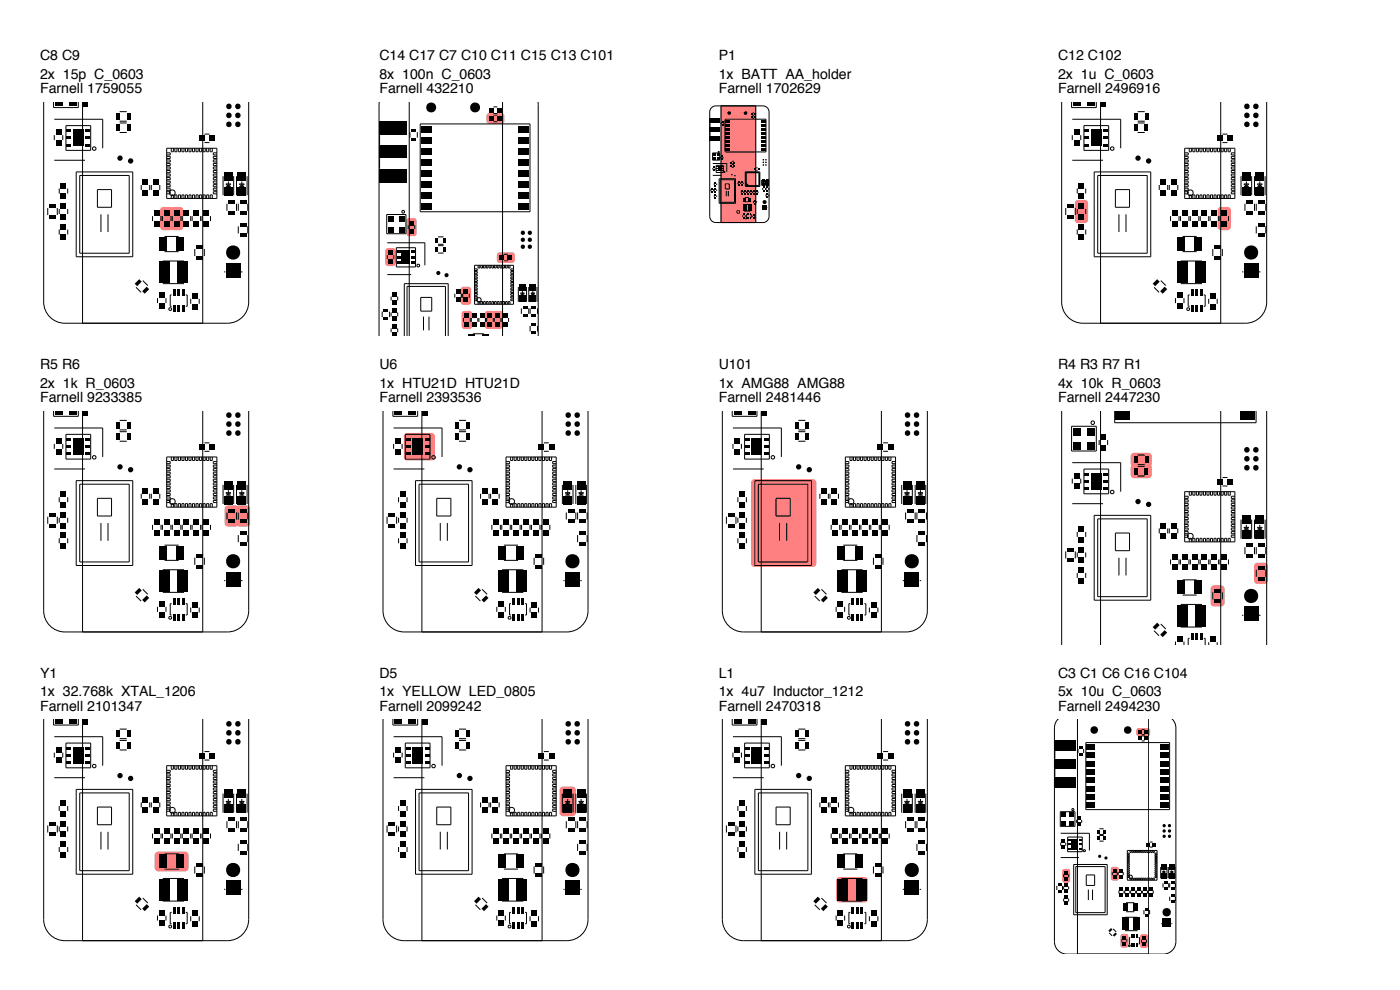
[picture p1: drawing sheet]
<svg xmlns="http://www.w3.org/2000/svg" width="297mm" height="210mm" viewBox="0 0 297 210" stroke-linecap="round" stroke-linejoin="round" font-family="sans-serif">
<defs><g id="words">
<g font-size="3">
<text x="8.5" y="12.7">C8 C9</text>
<text x="8.5" y="16.7">2x 15p C_0603</text>
<text x="80.5" y="12.7">C14 C17 C7 C10 C11 C15 C13 C101</text>
<text x="80.5" y="16.7">8x 100n C_0603</text>
<text x="152.5" y="12.7">P1</text>
<text x="152.5" y="16.7">1x BATT AA_holder</text>
<text x="224.5" y="12.7">C12 C102</text>
<text x="224.5" y="16.7">2x 1u C_0603</text>
<text x="8.5" y="19.7">Farnell 1759055</text>
<text x="80.5" y="19.7">Farnell 432210</text>
<text x="152.5" y="19.7">Farnell 1702629</text>
<text x="224.5" y="19.7">Farnell 2496916</text>
<text x="8.5" y="78.2">R5 R6</text>
<text x="8.5" y="82.2">2x 1k R_0603</text>
<text x="80.5" y="78.2">U6</text>
<text x="80.5" y="82.2">1x HTU21D HTU21D</text>
<text x="152.5" y="78.2">U101</text>
<text x="152.5" y="82.2">1x AMG88 AMG88</text>
<text x="224.5" y="78.2">R4 R3 R7 R1</text>
<text x="224.5" y="82.2">4x 10k R_0603</text>
<text x="8.5" y="85.2">Farnell 9233385</text>
<text x="80.5" y="85.2">Farnell 2393536</text>
<text x="152.5" y="85.2">Farnell 2481446</text>
<text x="224.5" y="85.2">Farnell 2447230</text>
<text x="8.5" y="143.7">Y1</text>
<text x="80.5" y="143.7">D5</text>
<text x="152.5" y="143.7">L1</text>
<text x="224.5" y="143.7">C3 C1 C6 C16 C104</text>
<text x="8.5" y="147.7">1x 32.768k XTAL_1206</text>
<text x="80.5" y="147.7">1x YELLOW LED_0805</text>
<text x="152.5" y="147.7">1x 4u7 Inductor_1212</text>
<text x="224.5" y="147.7">5x 10u C_0603</text>
<text x="8.5" y="150.7">Farnell 2101347</text>
<text x="80.5" y="150.7">Farnell 2099242</text>
<text x="152.5" y="150.7">Farnell 2470318</text>
<text x="224.5" y="150.7">Farnell 2494230</text>
</g>
</g></defs>
<g fill="#ff8080">
<path d="M36.3 44.1a2.62 2.62 0 0 1 2.1-.1l.4 .4 .1 .2v3.5a.75 .75 0 0 1-.8 .7h-1.3a.75 .75 0 0 1-.8-.7v-3.5z"/>
<path d="M34.2 44.1a2.63 2.63 0 0 1 2.1-.1l.4 .4 .1 .2v3.5a.75 .75 0 0 1-.8 .7h-1.3a.75 .75 0 0 1-.8-.7v-3.5z"/>
</g>
<g fill="none" stroke="#000" stroke-width=".21">
<path d="M9.3 21.7v42.4a4.5 4.5 0 0 0 4.5 4.5h34.5a4.5 4.5 0 0 0 4.5-4.5v-42.4M11.4 21.7v1.1h5.2v-1.1M11.5 28.7v1M11.5 34h6.5M11.5 25.3h10.3v6.1M12.6 40v1M13.3 28.7v1M14 26.6h5.2v5.3h-5.2zM14.4 40v1M16.2 36.5h12v18h-12zM16.9 37.2h10.5v16.5h-10.5zM17.5 21.7v46.9"/>
<path d="M19.7 31.2h.5l.2 .3-.2 .3h-.5l-.1-.3zM25.4 28.1h1.5M25.4 26.1h1.5M25.4 23.7h1.5M25.4 25.7h1.5M30 39.2v1.1M31.8 39.2v1.1M32.1 39.2v1.1M33.9 39.2v1.1M35.4 32.4h.7v.5h-.7M35.4 33.2h.7v.4h-.7M35.4 33.9h.7v.5h-.7"/>
<path d="M35.4 34.7h.7v.4h-.7M35.4 35.4h.7v.5h-.7M35.4 36.2h.7v.4h-.7M35.4 36.9h.7v.5h-.7M35.4 37.7h.7v.4h-.7M35.4 38.4h.7v.5h-.7M35.4 39.2h.7v.4h-.7M35.4 39.9h.7v.5h-.7M35.4 31.4h10.6v10.7h-10.6zM36.3 31.4v.8h.5v-.8M37.1 31.4v.8h.4v-.8M37.8 31.4v.8h.5v-.8"/>
<path d="M38.6 31.4v.8h.4v-.8M39.3 31.4v.8h.5v-.8M40.1 31.4v.8h.4v-.8M40.8 31.4v.8h.5v-.8M41.6 31.4v.8h.4v-.8M42.3 31.4v.8h.5v-.8M43 21.7v46.9M43.1 31.4v.8h.4v-.8M43.4 30.2h1M43.4 28.4h1M43.8 31.4v.8h.5v-.8M44.6 31.4v.8h.4v-.8"/>
<path d="M46 39.2h-.7v.4h.7M46 32.4h-.7v.5h.7M46 33.2h-.7v.4h.7M46 33.9h-.7v.5h.7M46 34.7h-.7v.4h.7M46 35.4h-.7v.5h.7M46 36.2h-.7v.4h.7M46 36.9h-.7v.5h.7M46 37.7h-.7v.4h.7M46 38.4h-.7v.5h.7M46 39.9h-.7v.5h.7M47.3 37.4v4"/>
<path d="M47.9 39.5h1.1M47.9 39h1.1l-.5 .5zM48.5 38.5v.5M48.7 39.2h-.4l.2 .2M49.6 37.4v4M50.2 37.4v4M50.8 39.5h1M50.8 39h1l-.5 .5zM51.3 38.5v.5M51.5 39.2h-.3l.2 .2M52.4 37.4v4M10.1 44.1v1.5"/>
<path d="M12.2 44.1v1.5M12.6 44.3v1.1M12.6 48.7v1M14.4 44.3v1.1M14.4 48.7v1M20.7 40.2h3v3.8h-3zM21.4 45.5v3.7M22.9 45.5v3.7M30.3 59.5l1.1 1.1M32.4 45.8v1.1M34.2 45.8v1.1M34.5 45.8v1.1"/>
<path d="M34.5 55.4h4.5M34.9 50.2h3M34.9 53.4h3M35.4 40.7h.7v.4h-.7M36.3 45.8v1.1M36.3 42.1v-.8h.5v.8M36.6 45.8v1.1M37.1 42.1v-.8h.4v.8M37.8 42.1v-.8h.5v.8M38.4 45.8v1.1M38.6 42.1v-.8h.4v.8M38.7 45.8v1.1"/>
<path d="M39.3 42.1v-.8h.5v.8M40.1 42.1v-.8h.4v.8M40.5 45.8v1.1M40.8 45.8v1.1M40.8 42.1v-.8h.5v.8M41.3 52.8v1.5M41.6 42.1v-.8h.4v.8M42.3 42.1v-.8h.5v.8M42.6 45.8v1.1M42.9 45.8v1.1M43.1 42.1v-.8h.4v.8M43.4 52.8v1.5"/>
<path d="M43.8 42.1v-.8h.5v.8M44.6 42.1v-.8h.4v.8M44.7 45.8v1.1M46 40.7h-.7v.4h.7M47.5 57.7h.3M48.2 43.2v1.5M50.2 43.2v1.5M50.6 43.2v1.5M50.6 48v1.5M51.1 57.7h.3M52.6 43.2v1.5M52.6 48v1.5"/>
<path d="M28.9 61l1 1M33.4 63.2v1.1M34.5 60.2h4.5M35.2 63.2v1.1M35.9 65.3h.4v.5h-.4zM36.4 62.6h-.3v2.4h.3M39.4 62.6h.3v2.4h-.3M40.5 63.4v1M42.3 63.4v1"/>
<circle cx="36.6" cy="40.9" r=".6"/>
</g>
<g fill="#000">
<path d="M11.7 21.7h1.5v.7h-1.5zM11.9 29.7h1.1v1.2h-1.1zM11.9 27.5h1.1v1.2h-1.1zM12.9 38.8h1.1v1.2h-1.1zM14.1 30.5h.9v.6h-.9zM14.1 29h.9v.6h-.9zM14.1 27.5h.9v.6h-.9zM14.7 21.7h1.5v.7h-1.5zM15.5 27.5h2.2v3.6h-2.2zM17.6 21.7h1.1v1h-1.1zM18.2 30.5h.9v.6h-.9zM18.2 29h.9v.6h-.9z"/>
<path d="M18.2 27.5h.9v.6h-.9zM24.6 26.4h.8v1.4h-.8zM24.6 24h.8v1.4h-.8zM26.9 26.4h.7v1.4h-.7zM26.9 24h.7v1.4h-.7zM30.3 38h1.1v1.2h-1.1zM32.4 38h1.2v1.2h-1.2zM42.2 28.8h1.2v1.1h-1.2zM44.4 28.8h1.2v1.1h-1.2zM47.6 36.6h1.8v1.7h-1.8zM47.6 39.7h1.8v1.8h-1.8zM50.4 36.6h1.8v1.7h-1.8z"/>
<path d="M50.4 39.7h1.8v1.8h-1.8zM10.5 45.6h1.3v.8h-1.3zM10.5 43.4h1.3v.7h-1.3zM12.9 43.1h1.1v1.2h-1.1zM12.9 45.4h1.1v1.2h-1.1zM12.9 47.5h1.1v1.2h-1.1zM12.9 49.7h1.1v1.2h-1.1zM12.9 41h1.1v1.2h-1.1zM30.3 40.3h1.1v1.2h-1.1zM32.4 40.3h1.2v1.2h-1.2zM32.7 44.6h1.1v1.2h-1.1zM32.7 46.9h1.1v1.2h-1.1z"/>
<path d="M33.7 55.5h2.3v4.5h-2.3zM33.7 50.3h1.7v2.9h-1.7zM34.8 44.6h1.1v1.2h-1.1zM34.8 46.9h1.1v1.2h-1.1zM36.9 44.6h1.1v1.2h-1.1zM36.9 46.9h1.1v1.2h-1.1zM37.5 50.3h1.6v2.9h-1.6zM37.6 55.5h2.3v4.5h-2.3zM39 44.6h1.1v1.2h-1.1zM39 46.9h1.1v1.2h-1.1zM41.1 44.6h1.1v1.2h-1.1zM41.1 46.9h1.1v1.2h-1.1z"/>
<path d="M41.7 54.3h1.3v.8h-1.3zM41.7 52.1h1.3v.7h-1.3zM43.2 44.6h1.1v1.2h-1.1zM43.2 46.9h1.1v1.2h-1.1zM48 55.9h3v3h-3zM48.5 42.5h1.3v.7h-1.3zM48.5 44.7h1.3v.8h-1.3zM50.9 42.5h1.3v.7h-1.3zM50.9 44.7h1.3v.8h-1.3zM50.9 49.5h1.3v.8h-1.3zM50.9 47.3h1.3v.7h-1.3zM29.5 59.2l.6 .6-1 .9-.5-.5z"/>
<path d="M30.2 61.8l.9-1 .6 .6-1 .9zM33.8 62h1.1v1.2h-1.1zM33.8 64.3h1.1v1.2h-1.1zM36.6 61.4h.6v1.4h-.6zM36.6 64.7h.6v1.4h-.6zM37.6 61.4h.6v1.4h-.6zM37.6 64.7h.6v1.4h-.6zM38.6 61.4h.6v1.4h-.6zM38.6 64.7h.6v1.4h-.6zM40.8 62.2h1.1v1.2h-1.1zM40.8 64.4h1.1v1.2h-1.1z"/>
<circle cx="25.5" cy="33.6" r=".57"/>
<circle cx="27.7" cy="34.1" r=".57"/>
<circle cx="48.6" cy="24.5" r=".6"/>
<circle cx="48.6" cy="22.6" r=".6"/>
<circle cx="48.6" cy="26.4" r=".59"/>
<circle cx="50.5" cy="24.5" r=".6"/>
<circle cx="50.5" cy="22.6" r=".6"/>
<circle cx="50.5" cy="26.4" r=".59"/>
<circle cx="49.5" cy="53.6" r="1.51"/>
</g>
<g fill="#ff8080">
<path d="M50.3 107.4l.5-.2h1.5a.75 .75 0 0 1 .8 .8v3a.75 .75 0 0 1-.8 .7h-1.5a.75 .75 0 0 1-.7-.7v-3z"/>
<path d="M47.9 107.4l.5-.2h1.5a.75 .75 0 0 1 .8 .8v3a.75 .75 0 0 1-.8 .7h-1.5a.75 .75 0 0 1-.7-.7v-3z"/>
</g>
<g fill="none" stroke="#000" stroke-width=".21">
<path d="M9.3 87.2v42.4a4.5 4.5 0 0 0 4.5 4.5h34.5a4.5 4.5 0 0 0 4.5-4.5v-42.4M11.4 87.2v1.1h5.2v-1.1M11.5 94.2v1M11.5 99.5h6.5M11.5 90.8h10.3v6.1M13.3 94.2v1M14 92.1h5.2v5.3h-5.2zM17.5 87.2v46.9M19.7 96.7h.5l.2 .3-.2 .3h-.5l-.1-.3zM25.4 93.6h1.5M25.4 91.6h1.5M25.4 89.2h1.5"/>
<path d="M25.4 91.2h1.5M35.4 97.9h.7v.5h-.7M35.4 98.7h.7v.4h-.7M35.4 99.4h.7v.5h-.7M35.4 96.9h10.6v10.7h-10.6zM36.3 96.9v.8h.5v-.8M37.1 96.9v.8h.4v-.8M37.8 96.9v.8h.5v-.8M38.6 96.9v.8h.4v-.8M39.3 96.9v.8h.5v-.8M40.1 96.9v.8h.4v-.8M40.8 96.9v.8h.5v-.8"/>
<path d="M41.6 96.9v.8h.4v-.8M42.3 96.9v.8h.5v-.8M43 87.2v46.9M43.1 96.9v.8h.4v-.8M43.4 95.7h1M43.4 93.9h1M43.8 96.9v.8h.5v-.8M44.6 96.9v.8h.4v-.8M46 97.9h-.7v.5h.7M46 98.7h-.7v.4h.7M46 99.4h-.7v.5h.7M10.1 109.6v1.5"/>
<path d="M12.2 109.6v1.5M12.6 105.5v1M12.6 109.8v1.1M12.6 114.2v1M14.4 105.5v1M14.4 109.8v1.1M14.4 114.2v1M16.2 102h12v18h-12zM16.9 102.7h10.5v16.5h-10.5zM20.7 105.7h3v3.8h-3zM21.4 111v3.7M22.9 111v3.7"/>
<path d="M30 104.7v1.1M31.8 104.7v1.1M32.1 104.7v1.1M32.4 111.3v1.1M33.9 104.7v1.1M34.2 111.3v1.1M34.5 111.3v1.1M34.9 115.7h3M34.9 118.9h3M35.4 100.2h.7v.4h-.7M35.4 100.9h.7v.5h-.7M35.4 101.7h.7v.4h-.7"/>
<path d="M35.4 102.4h.7v.5h-.7M35.4 103.2h.7v.4h-.7M35.4 103.9h.7v.5h-.7M35.4 104.7h.7v.4h-.7M35.4 105.4h.7v.5h-.7M35.4 106.2h.7v.4h-.7M36.3 111.3v1.1M36.3 107.6v-.8h.5v.8M36.6 111.3v1.1M37.1 107.6v-.8h.4v.8M37.8 107.6v-.8h.5v.8M38.4 111.3v1.1"/>
<path d="M38.6 107.6v-.8h.4v.8M38.7 111.3v1.1M39.3 107.6v-.8h.5v.8M40.1 107.6v-.8h.4v.8M40.5 111.3v1.1M40.8 111.3v1.1M40.8 107.6v-.8h.5v.8M41.3 118.3v1.5M41.6 107.6v-.8h.4v.8M42.3 107.6v-.8h.5v.8M42.6 111.3v1.1M42.9 111.3v1.1"/>
<path d="M43.1 107.6v-.8h.4v.8M43.4 118.3v1.5M43.8 107.6v-.8h.5v.8M44.6 107.6v-.8h.4v.8M44.7 111.3v1.1M46 104.7h-.7v.4h.7M46 100.2h-.7v.4h.7M46 100.9h-.7v.5h.7M46 101.7h-.7v.4h.7M46 102.4h-.7v.5h.7M46 103.2h-.7v.4h.7M46 103.9h-.7v.5h.7"/>
<path d="M46 105.4h-.7v.5h.7M46 106.2h-.7v.4h.7M47.3 102.9v4M47.9 105h1.1M47.9 104.5h1.1l-.5 .5zM48.2 108.7v1.5M48.5 104v.5M48.7 104.7h-.4l.2 .2M49.6 102.9v4M50.2 102.9v4M50.2 108.7v1.5M50.6 108.7v1.5"/>
<path d="M50.6 113.5v1.5M50.8 105h1M50.8 104.5h1l-.5 .5zM51.3 104v.5M51.5 104.7h-.3l.2 .2M52.4 102.9v4M52.6 108.7v1.5M52.6 113.5v1.5M28.9 126.5l1 1M30.3 125l1.1 1.1M33.4 128.7v1.1M34.5 125.7h4.5"/>
<path d="M34.5 120.9h4.5M35.2 128.7v1.1M35.9 130.8h.4v.5h-.4zM36.4 128.1h-.3v2.4h.3M39.4 128.1h.3v2.4h-.3M40.5 128.9v1M42.3 128.9v1M47.5 123.2h.3M51.1 123.2h.3"/>
<circle cx="36.6" cy="106.4" r=".6"/>
</g>
<g fill="#000">
<path d="M11.7 87.2h1.5v.7h-1.5zM11.9 95.2h1.1v1.2h-1.1zM11.9 93h1.1v1.2h-1.1zM14.1 96h.9v.6h-.9zM14.1 94.5h.9v.6h-.9zM14.1 93h.9v.6h-.9zM14.7 87.2h1.5v.7h-1.5zM15.5 93h2.2v3.6h-2.2zM17.6 87.2h1.1v1h-1.1zM18.2 96h.9v.6h-.9zM18.2 94.5h.9v.6h-.9zM18.2 93h.9v.6h-.9z"/>
<path d="M24.6 91.9h.8v1.4h-.8zM24.6 89.5h.8v1.4h-.8zM26.9 91.9h.7v1.4h-.7zM26.9 89.5h.7v1.4h-.7zM42.2 94.3h1.2v1.1h-1.2zM44.4 94.3h1.2v1.1h-1.2zM10.5 111.1h1.3v.8h-1.3zM10.5 108.9h1.3v.7h-1.3zM12.9 108.6h1.1v1.2h-1.1zM12.9 110.9h1.1v1.2h-1.1zM12.9 113h1.1v1.2h-1.1zM12.9 115.2h1.1v1.2h-1.1z"/>
<path d="M12.9 106.5h1.1v1.2h-1.1zM12.9 104.3h1.1v1.2h-1.1zM30.3 105.8h1.1v1.2h-1.1zM30.3 103.5h1.1v1.2h-1.1zM32.4 105.8h1.2v1.2h-1.2zM32.4 103.5h1.2v1.2h-1.2zM32.7 110.1h1.1v1.2h-1.1zM32.7 112.4h1.1v1.2h-1.1zM33.7 115.8h1.7v2.9h-1.7zM34.8 110.1h1.1v1.2h-1.1zM34.8 112.4h1.1v1.2h-1.1zM36.9 110.1h1.1v1.2h-1.1z"/>
<path d="M36.9 112.4h1.1v1.2h-1.1zM37.5 115.8h1.6v2.9h-1.6zM39 110.1h1.1v1.2h-1.1zM39 112.4h1.1v1.2h-1.1zM41.1 110.1h1.1v1.2h-1.1zM41.1 112.4h1.1v1.2h-1.1zM41.7 119.8h1.3v.8h-1.3zM41.7 117.6h1.3v.7h-1.3zM43.2 110.1h1.1v1.2h-1.1zM43.2 112.4h1.1v1.2h-1.1zM47.6 102h1.8v1.8h-1.8zM47.6 105.2h1.8v1.8h-1.8z"/>
<path d="M48.5 108h1.3v.7h-1.3zM48.5 110.2h1.3v.8h-1.3zM50.4 102h1.8v1.8h-1.8zM50.4 105.2h1.8v1.8h-1.8zM50.9 108h1.3v.7h-1.3zM50.9 110.2h1.3v.8h-1.3zM50.9 115h1.3v.8h-1.3zM50.9 112.8h1.3v.7h-1.3zM29.5 124.7l.6 .6-1 .9-.5-.5zM30.2 127.3l.9-1 .6 .6-1 .9zM33.7 121h2.3v4.5h-2.3zM33.8 127.5h1.1v1.2h-1.1z"/>
<path d="M33.8 129.8h1.1v1.2h-1.1zM36.6 126.9h.6v1.4h-.6zM36.6 130.2h.6v1.4h-.6zM37.6 121h2.3v4.5h-2.3zM37.6 126.9h.6v1.4h-.6zM37.6 130.2h.6v1.4h-.6zM38.6 126.9h.6v1.4h-.6zM38.6 130.2h.6v1.4h-.6zM40.8 127.7h1.1v1.2h-1.1zM40.8 129.9h1.1v1.2h-1.1zM48 121.4h3v3h-3z"/>
<circle cx="25.5" cy="99" r=".57"/>
<circle cx="27.7" cy="99.6" r=".57"/>
<circle cx="48.6" cy="88.1" r=".6"/>
<circle cx="48.6" cy="91.9" r=".6"/>
<circle cx="48.6" cy="90" r=".59"/>
<circle cx="50.5" cy="88.1" r=".6"/>
<circle cx="50.5" cy="91.9" r=".6"/>
<circle cx="50.5" cy="90" r=".59"/>
<circle cx="49.5" cy="119.1" r="1.51"/>
</g>
<path d="M33 180.9l.6-.2h5.7a.75 .75 0 0 1 .7 .7v2.7a.75 .75 0 0 1-.7 .8h-5.7a.75 .75 0 0 1-.8-.8v-2.7z" fill="#ff8080"/>
<g fill="none" stroke="#000" stroke-width=".21">
<path d="M9.3 152.7v42.4a4.5 4.5 0 0 0 4.5 4.5h34.5a4.5 4.5 0 0 0 4.5-4.5v-42.4M11.4 152.7v1.1h5.2v-1.1M11.5 159.7v1M11.5 156.3h10.3v6.1M13.3 159.7v1M14 157.6h5.2v5.3h-5.2zM17.5 152.7v46.9M25.4 159.1h1.5M25.4 157.1h1.5M25.4 154.7h1.5M25.4 156.7h1.5M43 152.7v46.9"/>
<path d="M43.4 159.4h1M10.1 175.1v1.5M11.5 165h6.5M12.2 175.1v1.5M12.6 171v1M12.6 175.3v1.1M12.6 179.7v1M14.4 171v1M14.4 175.3v1.1M14.4 179.7v1M16.2 167.5h12v18h-12zM16.9 168.2h10.5v16.5h-10.5z"/>
<path d="M19.7 162.2h.5l.2 .3-.2 .3h-.5l-.1-.3zM20.7 171.2h3v3.8h-3zM21.4 176.5v3.7M22.9 176.5v3.7M30 170.2v1.1M31.8 170.2v1.1M32.1 170.2v1.1M32.4 176.8v1.1M33.9 170.2v1.1M34.2 176.8v1.1M34.5 176.8v1.1M35.4 163.4h.7v.5h-.7"/>
<path d="M35.4 164.2h.7v.4h-.7M35.4 164.9h.7v.5h-.7M35.4 165.7h.7v.4h-.7M35.4 166.4h.7v.5h-.7M35.4 167.2h.7v.4h-.7M35.4 167.9h.7v.5h-.7M35.4 168.7h.7v.4h-.7M35.4 169.4h.7v.5h-.7M35.4 170.2h.7v.4h-.7M35.4 170.9h.7v.5h-.7M35.4 171.7h.7v.4h-.7M35.4 162.4h10.6v10.7h-10.6z"/>
<path d="M36.3 176.8v1.1M36.3 162.4v.8h.5v-.8M36.3 173.1v-.8h.5v.8M36.6 176.8v1.1M37.1 173.1v-.8h.4v.8M37.1 162.4v.8h.4v-.8M37.8 173.1v-.8h.5v.8M37.8 162.4v.8h.5v-.8M38.4 176.8v1.1M38.6 173.1v-.8h.4v.8M38.6 162.4v.8h.4v-.8M38.7 176.8v1.1"/>
<path d="M39.3 173.1v-.8h.5v.8M39.3 162.4v.8h.5v-.8M40.1 173.1v-.8h.4v.8M40.1 162.4v.8h.4v-.8M40.5 176.8v1.1M40.8 176.8v1.1M40.8 173.1v-.8h.5v.8M40.8 162.4v.8h.5v-.8M41.6 173.1v-.8h.4v.8M41.6 162.4v.8h.4v-.8M42.3 173.1v-.8h.5v.8M42.3 162.4v.8h.5v-.8"/>
<path d="M42.6 176.8v1.1M42.9 176.8v1.1M43.1 173.1v-.8h.4v.8M43.1 162.4v.8h.4v-.8M43.4 161.2h1M43.8 173.1v-.8h.5v.8M43.8 162.4v.8h.5v-.8M44.6 173.1v-.8h.4v.8M44.6 162.4v.8h.4v-.8M44.7 176.8v1.1M46 170.2h-.7v.4h.7M46 163.4h-.7v.5h.7"/>
<path d="M46 164.2h-.7v.4h.7M46 164.9h-.7v.5h.7M46 165.7h-.7v.4h.7M46 166.4h-.7v.5h.7M46 167.2h-.7v.4h.7M46 167.9h-.7v.5h.7M46 168.7h-.7v.4h.7M46 169.4h-.7v.5h.7M46 170.9h-.7v.5h.7M46 171.7h-.7v.4h.7M47.3 168.4v4M47.9 170.5h1.1"/>
<path d="M47.9 170h1.1l-.5 .5zM48.2 174.2v1.5M48.5 169.5v.5M48.7 170.2h-.4l.2 .2M49.6 168.4v4M50.2 168.4v4M50.2 174.2v1.5M50.6 174.2v1.5M50.6 179v1.5M50.8 170.5h1M50.8 170h1l-.5 .5zM51.3 169.5v.5"/>
<path d="M51.5 170.2h-.3l.2 .2M52.4 168.4v4M52.6 174.2v1.5M52.6 179v1.5M28.9 191.9l1 1.1M30.3 190.5l1.1 1.1M33.4 194.2v1.1M34.5 191.2h4.5M34.5 186.4h4.5M34.9 181.2h3M34.9 184.4h3M35.2 194.2v1.1"/>
<path d="M35.9 196.3h.4v.5h-.4zM36.4 193.6h-.3v2.4h.3M39.4 193.6h.3v2.4h-.3M40.5 194.4v1M41.3 183.8v1.5M42.3 194.4v1M43.4 183.8v1.5M47.5 188.7h.3M51.1 188.7h.3"/>
<circle cx="36.6" cy="171.9" r=".6"/>
</g>
<g fill="#000">
<path d="M11.7 152.7h1.5v.7h-1.5zM11.9 158.5h1.1v1.2h-1.1zM14.1 160h.9v.6h-.9zM14.1 158.5h.9v.6h-.9zM14.7 152.7h1.5v.7h-1.5zM15.5 158.5h2.2v3.6h-2.2zM17.6 152.7h1.1v1h-1.1zM18.2 160h.9v.6h-.9zM18.2 158.5h.9v.6h-.9zM24.6 157.4h.8v1.4h-.8zM24.6 155h.8v1.4h-.8zM26.9 157.4h.7v1.4h-.7z"/>
<path d="M26.9 155h.7v1.4h-.7zM42.2 159.8h1.2v1.1h-1.2zM44.4 159.8h1.2v1.1h-1.2zM10.5 176.6h1.3v.8h-1.3zM10.5 174.4h1.3v.7h-1.3zM11.9 160.7h1.1v1.2h-1.1zM12.9 174.1h1.1v1.2h-1.1zM12.9 176.4h1.1v1.2h-1.1zM12.9 178.5h1.1v1.2h-1.1zM12.9 172h1.1v1.2h-1.1zM12.9 169.8h1.1v1.2h-1.1zM14.1 161.5h.9v.6h-.9z"/>
<path d="M18.2 161.5h.9v.6h-.9zM30.3 171.3h1.1v1.2h-1.1zM30.3 169h1.1v1.2h-1.1zM32.4 171.3h1.2v1.2h-1.2zM32.4 169h1.2v1.2h-1.2zM32.7 175.6h1.1v1.2h-1.1zM32.7 177.9h1.1v1.2h-1.1zM34.8 175.6h1.1v1.2h-1.1zM34.8 177.9h1.1v1.2h-1.1zM36.9 175.6h1.1v1.2h-1.1zM36.9 177.9h1.1v1.2h-1.1zM39 175.6h1.1v1.2h-1.1z"/>
<path d="M39 177.9h1.1v1.2h-1.1zM41.1 175.6h1.1v1.2h-1.1zM41.1 177.9h1.1v1.2h-1.1zM43.2 175.6h1.1v1.2h-1.1zM43.2 177.9h1.1v1.2h-1.1zM47.6 167.5h1.8v1.8h-1.8zM47.6 170.7h1.8v1.8h-1.8zM48.5 173.5h1.3v.7h-1.3zM48.5 175.7h1.3v.8h-1.3zM50.4 167.5h1.8v1.8h-1.8zM50.4 170.7h1.8v1.8h-1.8zM50.9 173.5h1.3v.7h-1.3z"/>
<path d="M50.9 175.7h1.3v.8h-1.3zM50.9 178.3h1.3v.7h-1.3zM12.9 180.7h1.1v1.2h-1.1zM29.5 190.2l.6 .6-1 .9-.5-.5zM30.2 192.8l.9-1 .6 .5-1 1zM33.7 186.5h2.3v4.5h-2.3zM33.7 181.3h1.7v2.9h-1.7zM33.8 193h1.1v1.2h-1.1zM33.8 195.3h1.1v1.2h-1.1zM36.6 192.4h.6v1.4h-.6zM36.6 195.7h.6v1.4h-.6zM37.5 181.3h1.6v2.9h-1.6z"/>
<path d="M37.6 186.5h2.3v4.5h-2.3zM37.6 192.4h.6v1.4h-.6zM37.6 195.7h.6v1.4h-.6zM38.6 192.4h.6v1.4h-.6zM38.6 195.7h.6v1.4h-.6zM40.8 193.2h1.1v1.2h-1.1zM40.8 195.4h1.1v1.2h-1.1zM41.7 185.3h1.3v.8h-1.3zM41.7 183.1h1.3v.7h-1.3zM48 186.9h3v3h-3zM50.9 180.5h1.3v.8h-1.3z"/>
<circle cx="48.6" cy="157.4" r=".6"/>
<circle cx="48.6" cy="155.5" r=".6"/>
<circle cx="48.6" cy="153.6" r=".59"/>
<circle cx="50.5" cy="157.4" r=".6"/>
<circle cx="50.5" cy="155.5" r=".6"/>
<circle cx="50.5" cy="153.6" r=".59"/>
<circle cx="25.5" cy="164.5" r=".57"/>
<circle cx="27.7" cy="165.1" r=".57"/>
<circle cx="49.5" cy="184.6" r="1.51"/>
</g>
<g fill="#ff8080">
<path d="M103.4 24.2l.4-.2h2.6a.58 .58 0 0 1 .6 .6v1.1a.58 .58 0 0 1-.6 .5h-2.6a.58 .58 0 0 1-.6-.5v-1.1z"/>
<path d="M103 66.1a2.04 2.04 0 0 1 1.7-.1l.4 .5v2.7a.58 .58 0 0 1-.6 .6h-1.1a.58 .58 0 0 1-.6-.6v-2.7z"/>
<path d="M105.6 53.7l.4-.2h2.7a.58 .58 0 0 1 .5 .6v1.1a.58 .58 0 0 1-.5 .6h-2.7a.58 .58 0 0 1-.6-.6v-1.1z"/>
<path d="M104.6 66.1a2.04 2.04 0 0 1 1.7-.1l.4 .5v2.7a.58 .58 0 0 1-.6 .6h-1a.58 .58 0 0 1-.6-.6v-2.7z"/>
<path d="M81.9 52.8a2.03 2.03 0 0 1 1.7-.1l.4 .5v2.7a.58 .58 0 0 1-.6 .6h-1.1a.58 .58 0 0 1-.5-.6v-2.7z"/>
<path d="M97.9 61a2.03 2.03 0 0 1 1.7-.1l.4 .5v2.7a.58 .58 0 0 1-.6 .6h-1.1a.58 .58 0 0 1-.6-.6v-2.7z"/>
<path d="M86.4 46.4a2.03 2.03 0 0 1 1.6-.1l.4 .5v2.7a.58 .58 0 0 1-.6 .6h-1a.58 .58 0 0 1-.6-.6v-2.7z"/>
<path d="M98.1 66.1a2.03 2.03 0 0 1 1.7-.1l.4 .5v2.7a.58 .58 0 0 1-.6 .6h-1.1a.58 .58 0 0 1-.6-.6v-2.7z"/>
</g>
<g fill="none" stroke="#000" stroke-width=".21">
<path d="M80.5 21.7l-.1 49.6M80.5 28.6v2.2M80.5 33.6v2.2M86.8 21.7v49.6M87 28v1.2M88.5 28v1.2M89.2 26.3h23.2v18.6h-23.2zM104.7 24.1h.8M104.7 22.7h.8M104.7 25.8h.8M104.7 24.4h.8M106.6 21.7v49.6"/>
<path d="M114.1 21.7l.1 49.6M82.1 45.5h4v4.1h-4zM82.2 54.1v.8M82.2 58.3h5M82.2 51.5h7.9v4.8M83.6 54.1v.8M84.1 52.6h4.1v4h-4.1zM85.3 44.7h.5v.4h-.5zM86.6 47.8v.8M88 47.8v.8M88.5 56.1h.4v.5h-.4zM92.9 53.7h1.2"/>
<path d="M92.9 52.1h1.2M92.9 50.3h1.2M92.9 51.8h1.2M100.7 56.3h8.3v8.2h-8.3zM100.7 57h.6v.4h-.6M100.7 57.6h.6v.4h-.6M100.7 58.2h.6v.4h-.6M100.7 58.8h.6v.3h-.6M100.7 59.4h.6v.3h-.6M100.7 59.9h.6v.4h-.6M101.4 56.3v.6h.4v-.6M102 56.3v.6h.4v-.6"/>
<path d="M102.6 56.3v.6h.4v-.6M103.2 56.3v.6h.3v-.6M103.8 56.3v.6h.3v-.6M104.4 56.3v.6h.3v-.6M104.9 56.3v.6h.4v-.6M105.5 56.3v.6h.4v-.6M106.1 56.3v.6h.3v-.6M106.7 56.3v.6h.3v-.6M106.9 55.3h.8M106.9 54h.8M107.3 56.3v.6h.3v-.6M107.8 56.3v.6h.4v-.6"/>
<path d="M109 57h-.6v.4h.6M109 57.6h-.6v.4h.6M109 58.2h-.6v.4h.6M109 58.8h-.6v.3h.6M109 59.4h-.6v.3h.6M109 59.9h-.6v.4h.6M81.1 66.1v1.2M82.7 66.1v1.2M83 62.9v.8M83 66.3v.8M83 69.7v.8M84.4 62.9v.8"/>
<path d="M84.4 66.3v.8M84.4 69.7v.8M85.8 71.3v-11.1h9.3v11.1M86.4 71.3v-10.5h8.1v10.5M89.3 63.1h2.3v2.9h-2.3zM89.9 67.2v2.9M91 67.2v2.9M96.5 62.3v.9M97.9 62.3v.9M98.2 62.3v.9M98.4 67.5v.8M99.5 62.3v.9"/>
<path d="M99.8 67.5v.8M100 67.5v.8M100.3 70.8h2.4M100.7 62.3h.6v.3h-.6M100.7 60.5h.6v.4h-.6M100.7 61.1h.6v.4h-.6M100.7 61.7h.6v.3h-.6M100.7 62.9h.6v.3h-.6M100.7 63.4h.6v.4h-.6M101.4 67.5v.8M101.4 64.5v-.5h.4v.5M101.6 67.5v.8"/>
<path d="M102 64.5v-.5h.4v.5M102.6 64.5v-.5h.4v.5M103 67.5v.8M103.2 64.5v-.5h.3v.5M103.2 67.5v.8M103.8 64.5v-.5h.3v.5M104.4 64.5v-.5h.3v.5M104.6 67.5v.8M104.9 67.5v.8M104.9 64.5v-.5h.4v.5M105.5 64.5v-.5h.4v.5M106.1 64.5v-.5h.3v.5"/>
<path d="M106.3 67.5v.8M106.5 67.5v.8M106.7 64.5v-.5h.3v.5M107.3 64.5v-.5h.3v.5M107.8 64.5v-.5h.4v.5M107.9 67.5v.8M109 62.3h-.6v.3h.6M109 60.5h-.6v.4h.6M109 61.1h-.6v.4h.6M109 61.7h-.6v.3h.6M109 62.9h-.6v.3h.6M109 63.4h-.6v.4h.6"/>
<path d="M110 60.9v3.1M110.4 62.6h.9M110.4 62.2h.9l-.5 .4zM110.6 65.4v1.2M110.8 61.8v.4M111 62.3h-.3l.2 .2M111.7 60.9v3.1M112.2 60.9v3.1M112.2 65.4v1.2M112.5 65.4v1.2M112.5 69.1v1.2M112.7 62.6h.8"/>
<path d="M112.7 62.2h.8l-.4 .4zM113.1 61.8v.4M113.2 62.3h-.3l.2 .2M113.9 60.9v3.1M114 65.4v1.2M114 69.1v1.2"/>
<circle cx="101.6" cy="63.6" r=".47"/>
</g>
<g fill="#000">
<path d="M80.4 30.8h5.9v2.7h-5.9zM80.4 35.9h5.9v2.8h-5.9zM80.4 25.7h5.9v2.8h-5.9zM87.2 27.5h1.1v.5h-1.1zM87.2 29.2h1.1v.6h-1.1zM89.3 26.8h2.4v1.4h-2.4zM89.3 29.1h2.4v1.4h-2.4zM89.3 31.4h2.4v1.4h-2.4zM89.3 33.7h2.4v1.4h-2.4zM89.3 36.1h2.4v1.4h-2.4zM89.3 38.4h2.4v1.4h-2.4zM103.8 22.9h.9v.9h-.9z"/>
<path d="M103.8 24.7h.9v.9h-.9zM105.5 22.9h.9v.9h-.9zM105.5 24.7h.9v.9h-.9zM109.9 38.4h2.4v1.4h-2.4zM109.9 36.1h2.4v1.4h-2.4zM109.9 33.7h2.4v1.4h-2.4zM109.9 31.4h2.4v1.4h-2.4zM109.9 29.1h2.4v1.4h-2.4zM109.9 26.8h2.4v1.4h-2.4zM82.3 45.8h1.2v1.2h-1.2zM82.3 48.1h1.2v1.2h-1.2zM82.4 54.9h.9v1h-.9z"/>
<path d="M82.4 53.2h.9v.9h-.9zM84.2 55.5h.7v.5h-.7zM84.2 54.4h.7v.4h-.7zM84.2 53.2h.7v.5h-.7zM84.7 45.8h1.1v1.2h-1.1zM84.7 48.1h1.1v1.2h-1.1zM85.3 53.2h1.7v2.8h-1.7zM86.9 46.8h.8v1h-.8zM86.9 48.6h.8v.9h-.8zM87.3 55.5h.7v.5h-.7zM87.3 54.4h.7v.4h-.7zM87.3 53.2h.7v.5h-.7z"/>
<path d="M89.3 40.7h2.4v1.4h-2.4zM89.3 43.1h2.4v1.4h-2.4zM92.4 52.4h.5v1h-.5zM92.4 50.5h.5v1.1h-.5zM94.1 50.5h.6v1.1h-.6zM94.1 52.4h.6v1h-.6zM106 54.2h.9v.9h-.9zM107.7 54.2h1v.9h-1zM109.9 43.1h2.4v1.4h-2.4zM109.9 40.7h2.4v1.4h-2.4zM81.4 67.3h1v.6h-1zM81.4 65.5h1v.6h-1z"/>
<path d="M83.2 65.4h.9v.9h-.9zM83.2 67.1h.9v.9h-.9zM83.2 68.7h.9v1h-.9zM83.2 70.5h.9v.8h-.9zM83.2 63.7h.9v1h-.9zM83.2 62h.9v.9h-.9zM96.8 63.2h.8v.9h-.8zM96.8 61.4h.8v.9h-.8zM98.4 63.2h.9v.9h-.9zM98.4 61.4h.9v.9h-.9zM98.6 66.5h.9v1h-.9zM98.6 68.3h.9v.9h-.9z"/>
<path d="M99.4 71h1.3v.3h-1.3zM100.2 66.5h.9v1h-.9zM100.2 68.3h.9v.9h-.9zM101.9 66.5h.9v1h-.9zM101.9 68.3h.9v.9h-.9zM102.3 71h1.3v.3h-1.3zM103.5 66.5h.9v1h-.9zM103.5 68.3h.9v.9h-.9zM105.1 66.5h.9v1h-.9zM105.1 68.3h.9v.9h-.9zM106.8 66.5h.8v1h-.8zM106.8 68.3h.8v.9h-.8z"/>
<path d="M110.1 60.2h1.4v1.4h-1.4zM110.1 62.7h1.4v1.4h-1.4zM110.9 64.8h1v.6h-1zM110.9 66.6h1v.6h-1zM112.4 60.2h1.4v1.4h-1.4zM112.4 62.7h1.4v1.4h-1.4zM112.7 70.3h1.1v.6h-1.1zM112.7 68.6h1.1v.5h-1.1zM112.7 64.8h1.1v.6h-1.1zM112.7 66.6h1.1v.6h-1.1z"/>
<circle cx="85.2" cy="32.1" r="1.06"/>
<circle cx="91.5" cy="22.8" r="1.06"/>
<circle cx="100.8" cy="22.8" r="1.05"/>
<circle cx="93" cy="57.9" r=".44"/>
<circle cx="94.7" cy="58.4" r=".44"/>
<circle cx="110.9" cy="52.3" r=".46"/>
<circle cx="110.9" cy="49.4" r=".46"/>
<circle cx="110.9" cy="50.9" r=".46"/>
<circle cx="112.4" cy="52.3" r=".46"/>
<circle cx="112.4" cy="49.4" r=".46"/>
<circle cx="112.4" cy="50.9" r=".46"/>
</g>
<path d="M85.9 92.1l.5-.3h5.1a.75 .75 0 0 1 .8 .8v4.3a.75 .75 0 0 1-.8 .8h-5.1a.75 .75 0 0 1-.7-.8v-4.3z" fill="#ff8080"/>
<g fill="none" stroke="#000" stroke-width=".21">
<path d="M81.3 87.2v42.4a4.5 4.5 0 0 0 4.5 4.5h34.5a4.5 4.5 0 0 0 4.5-4.5v-42.4M83.4 87.2v1.1h5.2v-1.1M83.5 94.2v1M83.5 99.5h6.5M83.5 90.8h10.3v6.1M85.3 94.2v1M86 92.1h5.2v5.3h-5.2zM89.5 87.2v46.9M91.7 96.7h.5l.2 .3-.2 .3h-.5l-.1-.3zM97.4 93.6h1.5M97.4 91.6h1.5M97.4 89.2h1.5"/>
<path d="M97.4 91.2h1.5M107.4 97.9h.7v.5h-.7M107.4 98.7h.7v.4h-.7M107.4 99.4h.7v.5h-.7M107.4 96.9h10.6v10.7h-10.6zM108.3 96.9v.8h.5v-.8M109.1 96.9v.8h.4v-.8M109.8 96.9v.8h.5v-.8M110.6 96.9v.8h.4v-.8M111.3 96.9v.8h.5v-.8M112.1 96.9v.8h.4v-.8M112.8 96.9v.8h.5v-.8"/>
<path d="M113.6 96.9v.8h.4v-.8M114.3 96.9v.8h.5v-.8M115 87.2v46.9M115.1 96.9v.8h.4v-.8M115.4 95.7h1M115.4 93.9h1M115.8 96.9v.8h.5v-.8M116.6 96.9v.8h.4v-.8M118 97.9h-.7v.5h.7M118 98.7h-.7v.4h.7M118 99.4h-.7v.5h.7M82.1 109.6v1.5"/>
<path d="M84.1 109.6v1.5M84.6 105.5v1M84.6 109.8v1.1M84.6 114.2v1M86.4 105.5v1M86.4 109.8v1.1M86.4 114.2v1M88.2 102h12v18h-12zM88.9 102.7h10.5v16.5h-10.5zM92.7 105.7h3v3.8h-3zM93.4 111v3.7M94.9 111v3.7"/>
<path d="M102 104.7v1.1M103.8 104.7v1.1M104.1 104.7v1.1M104.4 111.3v1.1M105.9 104.7v1.1M106.2 111.3v1.1M106.5 111.3v1.1M106.9 115.7h3M106.9 118.9h3M107.4 100.2h.7v.4h-.7M107.4 100.9h.7v.5h-.7M107.4 101.7h.7v.4h-.7"/>
<path d="M107.4 102.4h.7v.5h-.7M107.4 103.2h.7v.4h-.7M107.4 103.9h.7v.5h-.7M107.4 104.7h.7v.4h-.7M107.4 105.4h.7v.5h-.7M107.4 106.2h.7v.4h-.7M108.3 111.3v1.1M108.3 107.6v-.8h.5v.8M108.6 111.3v1.1M109.1 107.6v-.8h.4v.8M109.8 107.6v-.8h.5v.8M110.4 111.3v1.1"/>
<path d="M110.6 107.6v-.8h.4v.8M110.7 111.3v1.1M111.3 107.6v-.8h.5v.8M112.1 107.6v-.8h.4v.8M112.5 111.3v1.1M112.8 111.3v1.1M112.8 107.6v-.8h.5v.8M113.3 118.3v1.5M113.6 107.6v-.8h.4v.8M114.3 107.6v-.8h.5v.8M114.6 111.3v1.1M114.9 111.3v1.1"/>
<path d="M115.1 107.6v-.8h.4v.8M115.3 118.3v1.5M115.8 107.6v-.8h.5v.8M116.6 107.6v-.8h.4v.8M116.7 111.3v1.1M118 104.7h-.7v.4h.7M118 100.2h-.7v.4h.7M118 100.9h-.7v.5h.7M118 101.7h-.7v.4h.7M118 102.4h-.7v.5h.7M118 103.2h-.7v.4h.7M118 103.9h-.7v.5h.7"/>
<path d="M118 105.4h-.7v.5h.7M118 106.2h-.7v.4h.7M119.3 102.9v4M119.9 105h1.1M119.9 104.5h1.1l-.6 .5zM120.1 108.7v1.5M120.4 104v.5M120.7 104.7h-.4l.2 .2M121.6 102.9v4M122.2 102.9v4M122.2 108.7v1.5M122.5 108.7v1.5"/>
<path d="M122.5 113.5v1.5M122.8 105h1M122.8 104.5h1l-.5 .5zM123.3 104v.5M123.5 104.7h-.4l.3 .2M124.4 102.9v4M124.6 108.7v1.5M124.6 113.5v1.5M100.9 126.5l1 1M102.3 125l1.1 1.1M105.4 128.7v1.1M106.5 125.7h4.5"/>
<path d="M106.5 120.9h4.5M107.2 128.7v1.1M107.9 130.8h.4v.5h-.4zM108.4 128.1h-.3v2.4h.3M111.4 128.1h.3v2.4h-.3M112.5 128.9v1M114.3 128.9v1M119.5 123.2h.3M123.1 123.2h.3"/>
<circle cx="108.6" cy="106.4" r=".6"/>
</g>
<g fill="#000">
<path d="M83.7 87.2h1.5v.7h-1.5zM83.8 95.2h1.2v1.2h-1.2zM83.8 93h1.2v1.2h-1.2zM86.1 96h.9v.6h-.9zM86.1 94.5h.9v.6h-.9zM86.1 93h.9v.6h-.9zM86.7 87.2h1.5v.7h-1.5zM87.5 93h2.2v3.6h-2.2zM89.5 87.2h1.2v1h-1.2zM90.2 96h.9v.6h-.9zM90.2 94.5h.9v.6h-.9zM90.2 93h.9v.6h-.9z"/>
<path d="M96.6 91.9h.8v1.4h-.8zM96.6 89.5h.8v1.4h-.8zM98.9 91.9h.7v1.4h-.7zM98.9 89.5h.7v1.4h-.7zM114.2 94.3h1.2v1.1h-1.2zM116.4 94.3h1.2v1.1h-1.2zM82.5 111.1h1.3v.8h-1.3zM82.5 108.9h1.3v.7h-1.3zM84.9 108.6h1.1v1.2h-1.1zM84.9 110.9h1.1v1.2h-1.1zM84.9 113h1.1v1.2h-1.1zM84.9 115.2h1.1v1.2h-1.1z"/>
<path d="M84.9 106.5h1.1v1.2h-1.1zM84.9 104.3h1.1v1.2h-1.1zM102.3 105.8h1.1v1.2h-1.1zM102.3 103.5h1.1v1.2h-1.1zM104.4 105.8h1.2v1.2h-1.2zM104.4 103.5h1.2v1.2h-1.2zM104.7 110.1h1.1v1.2h-1.1zM104.7 112.4h1.1v1.2h-1.1zM105.7 115.8h1.7v2.9h-1.7zM106.8 110.1h1.1v1.2h-1.1zM106.8 112.4h1.1v1.2h-1.1zM108.9 110.1h1.1v1.2h-1.1z"/>
<path d="M108.9 112.4h1.1v1.2h-1.1zM109.5 115.8h1.6v2.9h-1.6zM111 110.1h1.1v1.2h-1.1zM111 112.4h1.1v1.2h-1.1zM113.1 110.1h1.1v1.2h-1.1zM113.1 112.4h1.1v1.2h-1.1zM113.7 119.8h1.3v.8h-1.3zM113.7 117.6h1.3v.7h-1.3zM115.2 110.1h1.1v1.2h-1.1zM115.2 112.4h1.1v1.2h-1.1zM119.5 102h1.8v1.8h-1.8zM119.5 105.2h1.8v1.8h-1.8z"/>
<path d="M120.5 108h1.3v.7h-1.3zM120.5 110.2h1.3v.8h-1.3zM122.4 102h1.8v1.8h-1.8zM122.4 105.2h1.8v1.8h-1.8zM122.9 108h1.3v.7h-1.3zM122.9 110.2h1.3v.8h-1.3zM122.9 115h1.3v.8h-1.3zM122.9 112.8h1.3v.7h-1.3zM101.5 124.7l.6 .6-1 .9-.5-.5zM102.2 127.3l.9-1 .5 .6-.9 .9zM105.7 121h2.3v4.5h-2.3zM105.7 127.5h1.2v1.2h-1.2z"/>
<path d="M105.7 129.8h1.2v1.2h-1.2zM108.6 126.9h.6v1.4h-.6zM108.6 130.2h.6v1.4h-.6zM109.6 121h2.3v4.5h-2.3zM109.6 126.9h.6v1.4h-.6zM109.6 130.2h.6v1.4h-.6zM110.6 126.9h.6v1.4h-.6zM110.6 130.2h.6v1.4h-.6zM112.8 127.7h1.1v1.2h-1.1zM112.8 129.9h1.1v1.2h-1.1zM120 121.4h3v3h-3z"/>
<circle cx="97.5" cy="99" r=".57"/>
<circle cx="99.7" cy="99.6" r=".57"/>
<circle cx="120.6" cy="88.1" r=".6"/>
<circle cx="120.6" cy="91.9" r=".6"/>
<circle cx="120.6" cy="90" r=".6"/>
<circle cx="122.5" cy="88.1" r=".6"/>
<circle cx="122.5" cy="91.9" r=".6"/>
<circle cx="122.5" cy="90" r=".59"/>
<circle cx="121.5" cy="119.1" r="1.51"/>
</g>
<path d="M118.9 167.1l.6-.2h1.9a.75 .75 0 0 1 .8 .7v4.8a.75 .75 0 0 1-.8 .8h-1.9a.75 .75 0 0 1-.8-.8v-4.8z" fill="#ff8080"/>
<g fill="none" stroke="#000" stroke-width=".21">
<path d="M81.3 152.7v42.4a4.5 4.5 0 0 0 4.5 4.5h34.5a4.5 4.5 0 0 0 4.5-4.5v-42.4M83.4 152.7v1.1h5.2v-1.1M83.5 159.7v1M83.5 156.3h10.3v6.1M85.3 159.7v1M86 157.6h5.2v5.3h-5.2zM89.5 152.7v46.9M97.4 159.1h1.5M97.4 157.1h1.5M97.4 154.7h1.5M97.4 156.7h1.5M115 152.7v46.9"/>
<path d="M115.4 159.4h1M82.1 175.1v1.5M83.5 165h6.5M84.1 175.1v1.5M84.6 171v1M84.6 175.3v1.1M84.6 179.7v1M86.4 171v1M86.4 175.3v1.1M86.4 179.7v1M88.2 167.5h12v18h-12zM88.9 168.2h10.5v16.5h-10.5z"/>
<path d="M91.7 162.2h.5l.2 .3-.2 .3h-.5l-.1-.3zM92.7 171.2h3v3.8h-3zM93.4 176.5v3.7M94.9 176.5v3.7M102 170.2v1.1M103.8 170.2v1.1M104.1 170.2v1.1M104.4 176.8v1.1M105.9 170.2v1.1M106.2 176.8v1.1M106.5 176.8v1.1M107.4 163.4h.7v.5h-.7"/>
<path d="M107.4 164.2h.7v.4h-.7M107.4 164.9h.7v.5h-.7M107.4 165.7h.7v.4h-.7M107.4 166.4h.7v.5h-.7M107.4 167.2h.7v.4h-.7M107.4 167.9h.7v.5h-.7M107.4 168.7h.7v.4h-.7M107.4 169.4h.7v.5h-.7M107.4 170.2h.7v.4h-.7M107.4 170.9h.7v.5h-.7M107.4 171.7h.7v.4h-.7M107.4 162.4h10.6v10.7h-10.6z"/>
<path d="M108.3 176.8v1.1M108.3 162.4v.8h.5v-.8M108.3 173.1v-.8h.5v.8M108.6 176.8v1.1M109.1 173.1v-.8h.4v.8M109.1 162.4v.8h.4v-.8M109.8 173.1v-.8h.5v.8M109.8 162.4v.8h.5v-.8M110.4 176.8v1.1M110.6 173.1v-.8h.4v.8M110.6 162.4v.8h.4v-.8M110.7 176.8v1.1"/>
<path d="M111.3 173.1v-.8h.5v.8M111.3 162.4v.8h.5v-.8M112.1 173.1v-.8h.4v.8M112.1 162.4v.8h.4v-.8M112.5 176.8v1.1M112.8 176.8v1.1M112.8 162.4v.8h.5v-.8M112.8 173.1v-.8h.5v.8M113.6 173.1v-.8h.4v.8M113.6 162.4v.8h.4v-.8M114.3 173.1v-.8h.5v.8M114.3 162.4v.8h.5v-.8"/>
<path d="M114.6 176.8v1.1M114.9 176.8v1.1M115.1 173.1v-.8h.4v.8M115.1 162.4v.8h.4v-.8M115.4 161.2h1M115.8 173.1v-.8h.5v.8M115.8 162.4v.8h.5v-.8M116.6 173.1v-.8h.4v.8M116.6 162.4v.8h.4v-.8M116.7 176.8v1.1M118 170.2h-.7v.4h.7M118 163.4h-.7v.5h.7"/>
<path d="M118 164.2h-.7v.4h.7M118 164.9h-.7v.5h.7M118 165.7h-.7v.4h.7M118 166.4h-.7v.5h.7M118 167.2h-.7v.4h.7M118 167.9h-.7v.5h.7M118 168.7h-.7v.4h.7M118 169.4h-.7v.5h.7M118 170.9h-.7v.5h.7M118 171.7h-.7v.4h.7M119.3 168.4v4M119.9 170.5h1.1"/>
<path d="M119.9 170h1.1l-.6 .5zM120.1 174.2v1.5M120.4 169.5v.5M120.7 170.2h-.4l.2 .2M121.6 168.4v4M122.2 168.4v4M122.2 174.2v1.5M122.5 174.2v1.5M122.5 179v1.5M122.8 170.5h1M122.8 170h1l-.5 .5zM123.3 169.5v.5"/>
<path d="M123.5 170.2h-.4l.3 .2M124.4 168.4v4M124.6 174.2v1.5M124.6 179v1.5M100.9 191.9l1 1.1M102.3 190.5l1.1 1.1M105.4 194.2v1.1M106.5 191.2h4.5M106.5 186.4h4.5M106.9 181.2h3M106.9 184.4h3M107.2 194.2v1.1"/>
<path d="M107.9 196.3h.4v.5h-.4zM108.4 193.6h-.3v2.4h.3M111.4 193.6h.3v2.4h-.3M112.5 194.4v1M113.3 183.8v1.5M114.3 194.4v1M115.3 183.8v1.5M119.5 188.7h.3M123.1 188.7h.3"/>
<circle cx="108.6" cy="171.9" r=".6"/>
</g>
<g fill="#000">
<path d="M83.7 152.7h1.5v.7h-1.5zM83.8 158.5h1.2v1.2h-1.2zM86.1 160h.9v.6h-.9zM86.1 158.5h.9v.6h-.9zM86.7 152.7h1.5v.7h-1.5zM87.5 158.5h2.2v3.6h-2.2zM89.5 152.7h1.2v1h-1.2zM90.2 160h.9v.6h-.9zM90.2 158.5h.9v.6h-.9zM96.6 157.4h.8v1.4h-.8zM96.6 155h.8v1.4h-.8zM98.9 157.4h.7v1.4h-.7z"/>
<path d="M98.9 155h.7v1.4h-.7zM114.2 159.8h1.2v1.1h-1.2zM116.4 159.8h1.2v1.1h-1.2zM82.5 176.6h1.3v.8h-1.3zM82.5 174.4h1.3v.7h-1.3zM83.8 160.7h1.2v1.2h-1.2zM84.9 174.1h1.1v1.2h-1.1zM84.9 176.4h1.1v1.2h-1.1zM84.9 178.5h1.1v1.2h-1.1zM84.9 172h1.1v1.2h-1.1zM84.9 169.8h1.1v1.2h-1.1zM86.1 161.5h.9v.6h-.9z"/>
<path d="M90.2 161.5h.9v.6h-.9zM102.3 171.3h1.1v1.2h-1.1zM102.3 169h1.1v1.2h-1.1zM104.4 171.3h1.2v1.2h-1.2zM104.4 169h1.2v1.2h-1.2zM104.7 175.6h1.1v1.2h-1.1zM104.7 177.9h1.1v1.2h-1.1zM106.8 175.6h1.1v1.2h-1.1zM106.8 177.9h1.1v1.2h-1.1zM108.9 175.6h1.1v1.2h-1.1zM108.9 177.9h1.1v1.2h-1.1zM111 175.6h1.1v1.2h-1.1z"/>
<path d="M111 177.9h1.1v1.2h-1.1zM113.1 175.6h1.1v1.2h-1.1zM113.1 177.9h1.1v1.2h-1.1zM115.2 175.6h1.1v1.2h-1.1zM115.2 177.9h1.1v1.2h-1.1zM119.5 167.5h1.8v1.8h-1.8zM119.5 170.7h1.8v1.8h-1.8zM120.5 173.5h1.3v.7h-1.3zM120.5 175.7h1.3v.8h-1.3zM122.4 167.5h1.8v1.8h-1.8zM122.4 170.7h1.8v1.8h-1.8zM122.9 173.5h1.3v.7h-1.3z"/>
<path d="M122.9 175.7h1.3v.8h-1.3zM122.9 178.3h1.3v.7h-1.3zM84.9 180.7h1.1v1.2h-1.1zM100.6 191.2l.9-1 .6 .6-1 .9zM102.2 192.8l.9-1 .5 .5-.9 1zM105.7 186.5h2.3v4.5h-2.3zM105.7 181.3h1.7v2.9h-1.7zM105.7 193h1.2v1.2h-1.2zM105.7 195.3h1.2v1.2h-1.2zM108.6 192.4h.6v1.4h-.6zM108.6 195.7h.6v1.4h-.6zM109.5 181.3h1.6v2.9h-1.6z"/>
<path d="M109.6 186.5h2.3v4.5h-2.3zM109.6 192.4h.6v1.4h-.6zM109.6 195.7h.6v1.4h-.6zM110.6 192.4h.6v1.4h-.6zM110.6 195.7h.6v1.4h-.6zM112.8 193.2h1.1v1.2h-1.1zM112.8 195.4h1.1v1.2h-1.1zM113.7 185.3h1.3v.8h-1.3zM113.7 183.1h1.3v.7h-1.3zM120 186.9h3v3h-3zM122.9 180.5h1.3v.8h-1.3z"/>
<circle cx="120.6" cy="157.4" r=".6"/>
<circle cx="120.6" cy="155.5" r=".6"/>
<circle cx="120.6" cy="153.6" r=".6"/>
<circle cx="122.5" cy="157.4" r=".6"/>
<circle cx="122.5" cy="155.5" r=".6"/>
<circle cx="122.5" cy="153.6" r=".59"/>
<circle cx="97.5" cy="164.5" r=".57"/>
<circle cx="99.7" cy="165.1" r=".57"/>
<circle cx="121.5" cy="184.6" r="1.51"/>
</g>
<path d="M152.9 22.4h7.3l.2 .2v24.5l-.2 .2h-7.1l-.2-.2z" fill="#ff8080"/>
<g fill="none" stroke="#000" stroke-width=".21">
<path d="M150.6 26.1v.9M150.6 28v.8M151.1 22.7l.8-.2h10a1.3 1.3 0 0 1 1.3 1.3v22.1a1.3 1.3 0 0 1-1.3 1.3h-10a1.3 1.3 0 0 1-1.3-1.3v-22.1v-.4zM151.2 32.4h1.5v1.6h-1.5zM151.2 35.7v.3M151.2 37.2h1.9M151.2 34.7h3v1.8M151.5 38.9v.3M151.8 35.7v.3M151.9 35.1h1.6v1.5h-1.6zM152.1 38.9v.3M152.4 32.2l.2 .1z"/>
<path d="M152.6 37.9h3.5v5.2h-3.5zM152.8 38.1h3v4.8h-3zM152.9 33.3v.3M153 22.5v24.7M153 25.9v.5M153.4 33.3v.3M153.6 25.9v.5M153.6 36.4l.1 .2zM153.8 25.3h8.7v6.9h-8.7zM153.9 39h.8v1.1h-.8zM155.2 35.5h.5M155.2 34.9h.5"/>
<path d="M155.2 34.2h.5M155.2 34.8h.5M156.6 38.7v.3M157.1 38.7v.3M157.2 38.7v.3M157.7 38.7v.3M158.1 36.7h.3v.2h-.3M158.1 37h.3v.1h-.3M158.1 37.2h.3v.1h-.3M158.1 37.4h.3v.1h-.3M158.1 37.6h.3v.1h-.3M158.1 37.8h.3v.2h-.3"/>
<path d="M158.1 38.1h.3v.1h-.3M158.1 38.3h.3v.1h-.3M158.1 38.5h.3v.1h-.3M158.1 38.7h.3v.1h-.3M158.1 38.9h.3v.1h-.3M158.1 39.1h.3v.2h-.3M158.1 36.5h3.1v3h-3.1zM158.3 39.1l.2-.1 .1 .3-.1 .1zM158.4 36.5v.2h.1v-.2M158.4 39.5v-.2h.1v.2M158.6 39.5v-.2h.2v.2M158.6 36.5v.2h.2v-.2"/>
<path d="M158.9 39.5v-.2h.1v.2M158.9 36.5v.2h.1v-.2M159.1 36.5v.2h.1v-.2M159.1 39.5v-.2h.1v.2M159.3 36.5v.2h.1v-.2M159.3 39.5v-.2h.1v.2M159.5 39.5v-.2h.1v.2M159.5 36.5v.2h.1v-.2M159.6 24.5h.3M159.6 23.9h.3M159.6 25.1h.3M159.6 24.6h.3"/>
<path d="M159.7 36.5v.2h.2v-.2M159.7 39.5v-.2h.2v.2M159.9 39.5v-.2h.2v.2M159.9 36.5v.2h.2v-.2M160.2 36.5v.2h.1v-.2M160.2 39.5v-.2h.1v.2M160.3 22.5v24.7M160.4 39.3h.1v.2M160.5 36.1h.3M160.5 35.6h.3M160.5 36.5v.2h-.1M160.6 39.5v-.2h.1v.2"/>
<path d="M160.6 36.5v.2h.1v-.2M160.8 36.5v.2h.1v-.2M160.8 39.5v-.2h.1v.2M161.2 38.7h-.2v.1h.2M161.2 36.7h-.2v.2h.2M161.2 37h-.2v.1h.2M161.2 37.2h-.2v.1h.2M161.2 37.4h-.2v.1h.2M161.2 37.6h-.2v.1h.2M161.2 37.8h-.2v.2h.2M161.2 38.1h-.2v.1h.2M161.2 38.3h-.2v.1h.2"/>
<path d="M161.2 38.5h-.2v.1h.2M161.2 38.9h-.2v.1h.2M161.2 39.1h-.2v.2h.2M161.6 38.2v1.2M161.8 38.8h.3M161.8 38.7h.3l-.2 .1zM161.8 39.9v.4M161.9 38.5v.2M162 38.7l-.1 .1M162.3 38.2v1.2M162.4 38.2v1.2M162.4 39.9v.4"/>
<path d="M162.5 39.9v.4M162.6 38.8h.3M162.6 38.7h.3l-.2 .1zM162.7 38.5v.2M162.8 38.7v.1M163.1 38.2v1.2M163.1 39.9v.4M150.8 40.1v.5M151.4 40.1v.5M151.5 40.2v.3M151.5 41.5v.3M152.1 40.2v.3"/>
<path d="M152.1 41.5v.3M154.1 40.5v1.1M154.5 40.5v1.1M156.3 45l.3 .3M156.7 44.6l.3 .3M157.3 40.6v.3M157.6 45.7v.3M157.8 40.6v.3M157.9 40.6v.3M157.9 44.8h1.3M157.9 43.4h1.3M158 41.9h.9"/>
<path d="M158 42.8h.9M158.1 45.7v.3M158.4 46.3v.1zM158.4 40.6v.3M158.4 45.5v.7M158.5 40.6v.3M159 40.6v.3M159.1 40.6v.3M159.3 45.5v.7M159.6 40.6v.3M159.6 45.7v.3M159.7 40.6v.3"/>
<path d="M159.9 42.7v.4M160.1 45.7v.3M160.2 40.6v.3M160.3 40.6v.3M160.4 42.7v.4M160.8 40.6v.3M161.7 44.1h.1M162.5 41.3v.4M162.7 44.1h.1M163.1 41.3v.4"/>
</g>
<g fill="#000">
<path d="M150.6 27h2.2v1h-2.2zM150.6 28.9h2.2v1h-2.2zM150.6 25.1h2.2v1h-2.2zM150.9 39.9h.4v.2h-.4zM151.3 32.6h.4v.4h-.4zM151.3 33.4h.4v.5h-.4zM151.3 36h.4v.3h-.4zM151.3 35.3h.4v.4h-.4zM151.6 39.9h.4v.3h-.4zM151.6 39.2h.4v.4h-.4zM151.6 38.6h.4v.3h-.4zM152 36.2h.3v.2h-.3z"/>
<path d="M152 35.8h.3v.1h-.3zM152 35.3h.3v.2h-.3zM152.2 32.6h.4v.4h-.4zM152.2 33.4h.4v.5h-.4zM152.4 35.3h.6v1.1h-.6zM153 32.9h.3v.4h-.3zM153 33.6h.3v.3h-.3zM153.1 25.7h.4v.2h-.4zM153.1 26.4h.4v.2h-.4zM153.2 36.2h.2v.2h-.2zM153.2 35.8h.2v.1h-.2zM153.2 35.3h.2v.2h-.2z"/>
<path d="M153.9 25.5h.9v.5h-.9zM153.9 26.3h.9v.5h-.9zM153.9 27.2h.9v.5h-.9zM153.9 28.1h.9v.5h-.9zM153.9 28.9h.9v.6h-.9zM153.9 29.8h.9v.5h-.9zM153.9 30.7h.9v.5h-.9zM153.9 31.5h.9v.6h-.9zM155 34.3h.2v.4h-.2zM155 35h.2v.4h-.2zM155.1 37h.3v.1l-.2 .1zM155.7 35h.2v.4h-.2z"/>
<path d="M155.7 34.3h.2v.4h-.2zM155.8 37.2l.2-.1 .1 .2-.3 .1zM156.7 39h.3v.4h-.3zM156.7 38.4h.3v.3h-.3zM157.3 39h.3v.4h-.3zM157.3 38.4h.3v.3h-.3zM159.3 24h.3v.4h-.3zM159.3 24.7h.3v.3h-.3zM159.9 24h.4v.4h-.4zM159.9 24.7h.4v.3h-.4zM160.1 35.7h.4v.3h-.4zM160.8 35.7h.3v.3h-.3z"/>
<path d="M161.6 31.5h.9v.6h-.9zM161.6 30.7h.9v.5h-.9zM161.6 29.8h.9v.5h-.9zM161.6 28.9h.9v.6h-.9zM161.6 28.1h.9v.5h-.9zM161.6 27.2h.9v.5h-.9zM161.6 26.3h.9v.5h-.9zM161.6 25.5h.9v.5h-.9zM161.7 37.9h.5v.6h-.5zM161.7 38.9h.5v.5h-.5zM161.9 39.7h.4v.2h-.4zM161.8 34.9l.2-.1 .1 .3-.1 .1z"/>
<path d="M161.8 34.4l.2-.1 .1 .2-.1 .1zM161.8 33.8l.2-.1 .1 .3-.1 .1zM162.5 37.9h.5v.6h-.5zM162.5 38.9h.5v.5h-.5zM162.4 34.9l.1-.1 .2 .3-.2 .1zM162.4 34.4l.1-.1 .2 .2-.2 .1zM162.4 33.8l.1-.1 .2 .3-.2 .1zM162.6 39.7h.4v.2h-.4zM150.9 40.6h.4v.2h-.4zM151.6 40.5h.4v.4h-.4zM151.6 41.1h.4v.4h-.4zM151.6 41.8h.4v.3h-.4z"/>
<path d="M156.2 44.8l.2-.3 .2 .2-.3 .2zM156.6 45.2l.3-.2 .2 .1-.3 .3zM157.4 40.3h.3v.3h-.3zM157.4 40.9h.3v.4h-.3zM157.7 41.9h.4v.9h-.4zM157.7 43.4h.6v1.3h-.6zM157.7 45.3h.3v.4h-.3zM157.7 46h.3v.3h-.3zM158 40.3h.3v.3h-.3zM158 40.9h.3v.4h-.3zM158.5 45.1h.2v.4h-.2zM158.5 46.1h.2v.4h-.2z"/>
<path d="M158.6 40.3h.3v.3h-.3zM158.6 40.9h.3v.4h-.3zM158.7 41.9h.5v.9h-.5zM158.8 43.4h.6v1.3h-.6zM158.8 45.1h.2v.4h-.2zM158.8 46.1h.2v.4h-.2zM159.1 45.1h.1v.4h-.1zM159.1 46.1h.1v.4h-.1zM159.2 40.3h.3v.3h-.3zM159.2 40.9h.3v.4h-.3zM159.7 45.4h.3v.3h-.3zM159.7 46h.3v.4h-.3z"/>
<path d="M159.8 40.3h.3v.3h-.3zM159.8 40.9h.3v.4h-.3zM160 43.1h.4v.2h-.4zM160 42.4h.4v.3h-.4zM160.4 40.3h.3v.3h-.3zM160.4 40.9h.3v.4h-.3zM161.8 43.5h.9v.9h-.9zM161.9 40.3h.4v.2h-.4zM162.6 41.7h.4v.2h-.4zM162.6 41h.4v.3h-.4zM162.6 40.3h.4v.2h-.4z"/>
<circle cx="152.4" cy="27.5" r=".39"/>
<circle cx="154.7" cy="24" r=".39"/>
<circle cx="158.2" cy="24" r=".39"/>
<circle cx="162.2" cy="42.9" r=".44"/>
</g>
<path d="M159.6 101.9l.5-.2h12.4a.75 .75 0 0 1 .7 .7v17.1a.75 .75 0 0 1-.7 .8h-12.4a.75 .75 0 0 1-.8-.8v-17.1z" fill="#ff8080"/>
<g fill="none" stroke="#000" stroke-width=".21">
<path d="M153.3 87.2v42.4a4.5 4.5 0 0 0 4.5 4.5h34.5a4.5 4.5 0 0 0 4.5-4.5v-42.4M155.4 87.2v1.1h5.2v-1.1M155.5 94.2v1M155.5 99.5h6.5M155.5 90.8h10.3v6.1M157.3 94.2v1M158 92.1h5.2v5.3h-5.2zM161.5 87.2v46.9M163.7 96.7h.5l.2 .3-.2 .3h-.5l-.1-.3zM169.4 93.6h1.5M169.4 91.6h1.5M169.4 89.2h1.5"/>
<path d="M169.4 91.2h1.5M179.4 97.9h.7v.5h-.7M179.4 98.7h.7v.4h-.7M179.4 99.4h.7v.5h-.7M179.4 96.9h10.6v10.7h-10.6zM180.3 96.9v.8h.5v-.8M181.1 96.9v.8h.4v-.8M181.8 96.9v.8h.5v-.8M182.6 96.9v.8h.4v-.8M183.3 96.9v.8h.5v-.8M184.1 96.9v.8h.4v-.8M184.8 96.9v.8h.5v-.8"/>
<path d="M185.6 96.9v.8h.4v-.8M186.3 96.9v.8h.5v-.8M187 87.2v46.9M187.1 96.9v.8h.4v-.8M187.4 95.7h1M187.4 93.9h1M187.8 96.9v.8h.5v-.8M188.6 96.9v.8h.4v-.8M190 97.9h-.7v.5h.7M190 98.7h-.7v.4h.7M190 99.4h-.7v.5h.7M154.1 109.6v1.5"/>
<path d="M156.1 109.6v1.5M156.6 105.5v1M156.6 109.8v1.1M156.6 114.2v1M158.4 105.5v1M158.4 109.8v1.1M158.4 114.2v1M160.2 102h12v18h-12zM160.9 102.7h10.5v16.5h-10.5zM164.7 105.7h3v3.8h-3zM165.4 111v3.7M166.9 111v3.7"/>
<path d="M174 104.7v1.1M175.8 104.7v1.1M176.1 104.7v1.1M176.4 111.3v1.1M177.9 104.7v1.1M178.2 111.3v1.1M178.5 111.3v1.1M178.9 115.7h3M178.9 118.9h3M179.4 100.2h.7v.4h-.7M179.4 100.9h.7v.5h-.7M179.4 101.7h.7v.4h-.7"/>
<path d="M179.4 102.4h.7v.5h-.7M179.4 103.2h.7v.4h-.7M179.4 103.9h.7v.5h-.7M179.4 104.7h.7v.4h-.7M179.4 105.4h.7v.5h-.7M179.4 106.2h.7v.4h-.7M180.3 111.3v1.1M180.3 107.6v-.8h.5v.8M180.6 111.3v1.1M181.1 107.6v-.8h.4v.8M181.8 107.6v-.8h.5v.8M182.4 111.3v1.1"/>
<path d="M182.6 107.6v-.8h.4v.8M182.7 111.3v1.1M183.3 107.6v-.8h.5v.8M184.1 107.6v-.8h.4v.8M184.5 111.3v1.1M184.8 111.3v1.1M184.8 107.6v-.8h.5v.8M185.3 118.3v1.5M185.6 107.6v-.8h.4v.8M186.3 107.6v-.8h.5v.8M186.6 111.3v1.1M186.9 111.3v1.1"/>
<path d="M187.1 107.6v-.8h.4v.8M187.3 118.3v1.5M187.8 107.6v-.8h.5v.8M188.6 107.6v-.8h.4v.8M188.7 111.3v1.1M190 104.7h-.7v.4h.7M190 100.2h-.7v.4h.7M190 100.9h-.7v.5h.7M190 101.7h-.7v.4h.7M190 102.4h-.7v.5h.7M190 103.2h-.7v.4h.7M190 103.9h-.7v.5h.7"/>
<path d="M190 105.4h-.7v.5h.7M190 106.2h-.7v.4h.7M191.3 102.9v4M191.9 105h1.1M191.9 104.5h1.1l-.6 .5zM192.1 108.7v1.5M192.4 104v.5M192.7 104.7h-.4l.2 .2M193.6 102.9v4M194.2 102.9v4M194.2 108.7v1.5M194.5 108.7v1.5"/>
<path d="M194.5 113.5v1.5M194.8 105h1M194.8 104.5h1l-.5 .5zM195.3 104v.5M195.5 104.7h-.4l.3 .2M196.4 102.9v4M196.6 108.7v1.5M196.6 113.5v1.5M172.9 126.5l1 1M174.3 125l1.1 1.1M177.4 128.7v1.1M178.5 125.7h4.5"/>
<path d="M178.5 120.9h4.5M179.2 128.7v1.1M179.9 130.8h.4v.5h-.4zM180.4 128.1h-.3v2.4h.3M183.4 128.1h.3v2.4h-.3M184.5 128.9v1M186.3 128.9v1M191.5 123.2h.3M195.1 123.2h.3"/>
<circle cx="180.6" cy="106.4" r=".6"/>
</g>
<g fill="#000">
<path d="M155.7 87.2h1.5v.7h-1.5zM155.8 95.2h1.2v1.2h-1.2zM155.8 93h1.2v1.2h-1.2zM158.1 96h.9v.6h-.9zM158.1 94.5h.9v.6h-.9zM158.1 93h.9v.6h-.9zM158.7 87.2h1.5v.7h-1.5zM159.5 93h2.2v3.6h-2.2zM161.5 87.2h1.2v1h-1.2zM162.2 96h.9v.6h-.9zM162.2 94.5h.9v.6h-.9zM162.2 93h.9v.6h-.9z"/>
<path d="M168.6 91.9h.8v1.4h-.8zM168.6 89.5h.8v1.4h-.8zM170.9 91.9h.7v1.4h-.7zM170.9 89.5h.7v1.4h-.7zM186.2 94.3h1.2v1.1h-1.2zM188.4 94.3h1.2v1.1h-1.2zM154.5 111.1h1.3v.8h-1.3zM154.5 108.9h1.3v.7h-1.3zM156.9 108.6h1.1v1.2h-1.1zM156.9 110.9h1.1v1.2h-1.1zM156.9 113h1.1v1.2h-1.1zM156.9 115.2h1.1v1.2h-1.1z"/>
<path d="M156.9 106.5h1.1v1.2h-1.1zM156.9 104.3h1.1v1.2h-1.1zM174.3 105.8h1.1v1.2h-1.1zM174.3 103.5h1.1v1.2h-1.1zM176.4 105.8h1.2v1.2h-1.2zM176.4 103.5h1.2v1.2h-1.2zM176.7 110.1h1.1v1.2h-1.1zM176.7 112.4h1.1v1.2h-1.1zM177.7 115.8h1.7v2.9h-1.7zM178.8 110.1h1.1v1.2h-1.1zM178.8 112.4h1.1v1.2h-1.1zM180.9 110.1h1.1v1.2h-1.1z"/>
<path d="M180.9 112.4h1.1v1.2h-1.1zM181.5 115.8h1.6v2.9h-1.6zM183 110.1h1.1v1.2h-1.1zM183 112.4h1.1v1.2h-1.1zM185.1 110.1h1.1v1.2h-1.1zM185.1 112.4h1.1v1.2h-1.1zM185.7 119.8h1.3v.8h-1.3zM185.7 117.6h1.3v.7h-1.3zM187.2 110.1h1.1v1.2h-1.1zM187.2 112.4h1.1v1.2h-1.1zM191.5 102h1.8v1.8h-1.8zM191.5 105.2h1.8v1.8h-1.8z"/>
<path d="M192.5 108h1.3v.7h-1.3zM192.5 110.2h1.3v.8h-1.3zM194.4 102h1.8v1.8h-1.8zM194.4 105.2h1.8v1.8h-1.8zM194.9 115h1.3v.8h-1.3zM194.9 112.8h1.3v.7h-1.3zM194.9 108h1.3v.7h-1.3zM194.9 110.2h1.3v.8h-1.3zM172.6 125.7l.9-1 .6 .6-1 .9zM174.2 127.3l.9-1 .5 .6-.9 .9zM177.7 121h2.3v4.5h-2.3zM177.7 127.5h1.2v1.2h-1.2z"/>
<path d="M177.7 129.8h1.2v1.2h-1.2zM180.6 126.9h.6v1.4h-.6zM180.6 130.2h.6v1.4h-.6zM181.6 121h2.3v4.5h-2.3zM181.6 126.9h.6v1.4h-.6zM181.6 130.2h.6v1.4h-.6zM182.6 126.9h.6v1.4h-.6zM182.6 130.2h.6v1.4h-.6zM184.8 127.7h1.1v1.2h-1.1zM184.8 129.9h1.1v1.2h-1.1zM192 121.4h3v3h-3z"/>
<circle cx="169.5" cy="99" r=".57"/>
<circle cx="171.7" cy="99.6" r=".57"/>
<circle cx="192.6" cy="88.1" r=".6"/>
<circle cx="192.6" cy="91.9" r=".6"/>
<circle cx="192.6" cy="90" r=".59"/>
<circle cx="194.5" cy="88.1" r=".6"/>
<circle cx="194.5" cy="91.9" r=".6"/>
<circle cx="194.5" cy="90" r=".59"/>
<circle cx="193.4" cy="119.1" r="1.51"/>
</g>
<path d="M177.6 186.3l.6-.2h5.2a.75 .75 0 0 1 .8 .7v3.9a.75 .75 0 0 1-.8 .8h-5.2a.75 .75 0 0 1-.8-.8v-3.9z" fill="#ff8080"/>
<g fill="none" stroke="#000" stroke-width=".21">
<path d="M153.3 152.7v42.4a4.5 4.5 0 0 0 4.5 4.5h34.5a4.5 4.5 0 0 0 4.5-4.5v-42.4M155.4 152.7v1.1h5.2v-1.1M155.5 159.7v1M155.5 156.3h10.3v6.1M157.3 159.7v1M158 157.6h5.2v5.3h-5.2zM161.5 152.7v46.9M169.4 159.1h1.5M169.4 157.1h1.5M169.4 154.7h1.5M169.4 156.7h1.5M187 152.7v46.9"/>
<path d="M187.4 159.4h1M154.1 175.1v1.5M155.5 165h6.5M156.1 175.1v1.5M156.6 171v1M156.6 175.3v1.1M156.6 179.7v1M158.4 171v1M158.4 175.3v1.1M158.4 179.7v1M160.2 167.5h12v18h-12zM160.9 168.2h10.5v16.5h-10.5z"/>
<path d="M163.7 162.2h.5l.2 .3-.2 .3h-.5l-.1-.3zM164.7 171.2h3v3.8h-3zM165.4 176.5v3.7M166.9 176.5v3.7M174 170.2v1.1M175.8 170.2v1.1M176.1 170.2v1.1M176.4 176.8v1.1M177.9 170.2v1.1M178.2 176.8v1.1M178.5 176.8v1.1M179.4 163.4h.7v.5h-.7"/>
<path d="M179.4 164.2h.7v.4h-.7M179.4 164.9h.7v.5h-.7M179.4 165.7h.7v.4h-.7M179.4 166.4h.7v.5h-.7M179.4 167.2h.7v.4h-.7M179.4 167.9h.7v.5h-.7M179.4 168.7h.7v.4h-.7M179.4 169.4h.7v.5h-.7M179.4 170.2h.7v.4h-.7M179.4 170.9h.7v.5h-.7M179.4 171.7h.7v.4h-.7M179.4 162.4h10.6v10.7h-10.6z"/>
<path d="M180.3 176.8v1.1M180.3 162.4v.8h.5v-.8M180.3 173.1v-.8h.5v.8M180.6 176.8v1.1M181.1 173.1v-.8h.4v.8M181.1 162.4v.8h.4v-.8M181.8 173.1v-.8h.5v.8M181.8 162.4v.8h.5v-.8M182.4 176.8v1.1M182.6 173.1v-.8h.4v.8M182.6 162.4v.8h.4v-.8M182.7 176.8v1.1"/>
<path d="M183.3 173.1v-.8h.5v.8M183.3 162.4v.8h.5v-.8M184.1 173.1v-.8h.4v.8M184.1 162.4v.8h.4v-.8M184.5 176.8v1.1M184.8 176.8v1.1M184.8 173.1v-.8h.5v.8M184.8 162.4v.8h.5v-.8M185.6 173.1v-.8h.4v.8M185.6 162.4v.8h.4v-.8M186.3 173.1v-.8h.5v.8M186.3 162.4v.8h.5v-.8"/>
<path d="M186.6 176.8v1.1M186.9 176.8v1.1M187.1 173.1v-.8h.4v.8M187.1 162.4v.8h.4v-.8M187.4 161.2h1M187.8 173.1v-.8h.5v.8M187.8 162.4v.8h.5v-.8M188.6 173.1v-.8h.4v.8M188.6 162.4v.8h.4v-.8M188.7 176.8v1.1M190 170.2h-.7v.4h.7M190 163.4h-.7v.5h.7"/>
<path d="M190 164.2h-.7v.4h.7M190 164.9h-.7v.5h.7M190 165.7h-.7v.4h.7M190 166.4h-.7v.5h.7M190 167.2h-.7v.4h.7M190 167.9h-.7v.5h.7M190 168.7h-.7v.4h.7M190 169.4h-.7v.5h.7M190 170.9h-.7v.5h.7M190 171.7h-.7v.4h.7M191.3 168.4v4M191.9 170.5h1.1"/>
<path d="M191.9 170h1.1l-.6 .5zM192.1 174.2v1.5M192.4 169.5v.5M192.7 170.2h-.4l.2 .2M193.6 168.4v4M194.2 168.4v4M194.2 174.2v1.5M194.5 174.2v1.5M194.5 179v1.5M194.8 170.5h1M194.8 170h1l-.5 .5zM195.3 169.5v.5"/>
<path d="M195.5 170.2h-.4l.3 .2M196.4 168.4v4M196.6 174.2v1.5M196.6 179v1.5M172.9 191.9l1 1.1M174.3 190.5l1.1 1.1M177.4 194.2v1.1M178.5 191.2h4.5M178.5 186.4h4.5M178.9 181.2h3M178.9 184.4h3M179.2 194.2v1.1"/>
<path d="M179.9 196.3h.4v.5h-.4zM180.4 193.6h-.3v2.4h.3M183.4 193.6h.3v2.4h-.3M184.5 194.4v1M185.3 183.8v1.5M186.3 194.4v1M187.3 183.8v1.5M191.5 188.7h.3M195.1 188.7h.3"/>
<circle cx="180.6" cy="171.9" r=".6"/>
</g>
<g fill="#000">
<path d="M155.7 152.7h1.5v.7h-1.5zM155.8 158.5h1.2v1.2h-1.2zM158.1 160h.9v.6h-.9zM158.1 158.5h.9v.6h-.9zM158.7 152.7h1.5v.7h-1.5zM159.5 158.5h2.2v3.6h-2.2zM161.5 152.7h1.2v1h-1.2zM162.2 160h.9v.6h-.9zM162.2 158.5h.9v.6h-.9zM168.6 157.4h.8v1.4h-.8zM168.6 155h.8v1.4h-.8zM170.9 157.4h.7v1.4h-.7z"/>
<path d="M170.9 155h.7v1.4h-.7zM186.2 159.8h1.2v1.1h-1.2zM188.4 159.8h1.2v1.1h-1.2zM154.5 176.6h1.3v.8h-1.3zM154.5 174.4h1.3v.7h-1.3zM155.8 160.7h1.2v1.2h-1.2zM156.9 174.1h1.1v1.2h-1.1zM156.9 176.4h1.1v1.2h-1.1zM156.9 178.5h1.1v1.2h-1.1zM156.9 172h1.1v1.2h-1.1zM156.9 169.8h1.1v1.2h-1.1zM158.1 161.5h.9v.6h-.9z"/>
<path d="M162.2 161.5h.9v.6h-.9zM174.3 171.3h1.1v1.2h-1.1zM174.3 169h1.1v1.2h-1.1zM176.4 171.3h1.2v1.2h-1.2zM176.4 169h1.2v1.2h-1.2zM176.7 175.6h1.1v1.2h-1.1zM176.7 177.9h1.1v1.2h-1.1zM178.8 175.6h1.1v1.2h-1.1zM178.8 177.9h1.1v1.2h-1.1zM180.9 175.6h1.1v1.2h-1.1zM180.9 177.9h1.1v1.2h-1.1zM183 175.6h1.1v1.2h-1.1z"/>
<path d="M183 177.9h1.1v1.2h-1.1zM185.1 175.6h1.1v1.2h-1.1zM185.1 177.9h1.1v1.2h-1.1zM187.2 175.6h1.1v1.2h-1.1zM187.2 177.9h1.1v1.2h-1.1zM191.5 167.5h1.8v1.8h-1.8zM191.5 170.7h1.8v1.8h-1.8zM192.5 173.5h1.3v.7h-1.3zM192.5 175.7h1.3v.8h-1.3zM194.4 167.5h1.8v1.8h-1.8zM194.4 170.7h1.8v1.8h-1.8zM194.9 178.3h1.3v.7h-1.3z"/>
<path d="M194.9 173.5h1.3v.7h-1.3zM194.9 175.7h1.3v.8h-1.3zM156.9 180.7h1.1v1.2h-1.1zM172.6 191.2l.9-1 .6 .6-1 .9zM174.2 192.8l.9-1 .5 .5-.9 1zM177.7 186.5h2.3v4.5h-2.3zM177.7 181.3h1.7v2.9h-1.7zM177.7 193h1.2v1.2h-1.2zM177.7 195.3h1.2v1.2h-1.2zM180.6 192.4h.6v1.4h-.6zM180.6 195.7h.6v1.4h-.6zM181.5 181.3h1.6v2.9h-1.6z"/>
<path d="M181.6 186.5h2.3v4.5h-2.3zM181.6 192.4h.6v1.4h-.6zM181.6 195.7h.6v1.4h-.6zM182.6 192.4h.6v1.4h-.6zM182.6 195.7h.6v1.4h-.6zM184.8 193.2h1.1v1.2h-1.1zM184.8 195.4h1.1v1.2h-1.1zM185.7 185.3h1.3v.8h-1.3zM185.7 183.1h1.3v.7h-1.3zM192 186.9h3v3h-3zM194.9 180.5h1.3v.8h-1.3z"/>
<circle cx="192.6" cy="157.4" r=".6"/>
<circle cx="192.6" cy="155.5" r=".6"/>
<circle cx="192.6" cy="153.6" r=".59"/>
<circle cx="194.5" cy="157.4" r=".6"/>
<circle cx="194.5" cy="155.5" r=".6"/>
<circle cx="194.5" cy="153.6" r=".59"/>
<circle cx="169.5" cy="164.5" r=".57"/>
<circle cx="171.7" cy="165.1" r=".57"/>
<circle cx="193.4" cy="184.6" r="1.51"/>
</g>
<g fill="#ff8080">
<path d="M258.5 44.1a2.62 2.62 0 0 1 2.2-.1l.4 .4 .1 .2v3.5a.75 .75 0 0 1-.8 .7h-1.3a.75 .75 0 0 1-.8-.7v-3.5z"/>
<path d="M228.2 42.6a2.62 2.62 0 0 1 2.2-.1l.4 .4 .1 .2v3.5a.75 .75 0 0 1-.8 .7h-1.3a.75 .75 0 0 1-.8-.7v-3.5z"/>
</g>
<g fill="none" stroke="#000" stroke-width=".21">
<path d="M225.3 21.7v42.4a4.5 4.5 0 0 0 4.5 4.5h34.5a4.5 4.5 0 0 0 4.5-4.5v-42.4M227.4 21.7v1.1h5.2v-1.1M227.5 28.7v1M227.5 34h6.5M227.5 25.3h10.3v6.1M228.6 40v1M229.3 28.7v1M230 26.6h5.2v5.3h-5.2zM230.4 40v1M232.2 36.5h12v18h-12zM232.9 37.2h10.5v16.5h-10.5zM233.5 21.7v46.9"/>
<path d="M235.7 31.2h.5l.2 .3-.2 .3h-.5l-.1-.3zM241.4 28.1h1.5M241.4 26.1h1.5M241.4 23.7h1.5M241.4 25.7h1.5M246 39.2v1.1M247.8 39.2v1.1M248.1 39.2v1.1M249.9 39.2v1.1M251.4 32.4h.7v.5h-.7M251.4 33.2h.7v.4h-.7M251.4 33.9h.7v.5h-.7"/>
<path d="M251.4 34.7h.7v.4h-.7M251.4 35.4h.7v.5h-.7M251.4 36.2h.7v.4h-.7M251.4 36.9h.7v.5h-.7M251.4 37.7h.7v.4h-.7M251.4 38.4h.7v.5h-.7M251.4 39.2h.7v.4h-.7M251.4 39.9h.7v.5h-.7M251.4 31.4h10.6v10.7h-10.6zM252.3 31.4v.8h.5v-.8M253.1 31.4v.8h.4v-.8M253.8 31.4v.8h.5v-.8"/>
<path d="M254.6 31.4v.8h.4v-.8M255.3 31.4v.8h.5v-.8M256.1 31.4v.8h.4v-.8M256.8 31.4v.8h.5v-.8M257.6 31.4v.8h.4v-.8M258.3 31.4v.8h.5v-.8M259 21.7v46.9M259.1 31.4v.8h.4v-.8M259.4 30.2h1M259.4 28.4h1M259.8 31.4v.8h.5v-.8M260.6 31.4v.8h.4v-.8"/>
<path d="M262 39.2h-.7v.4h.7M262 32.4h-.7v.5h.7M262 33.2h-.7v.4h.7M262 33.9h-.7v.5h.7M262 34.7h-.7v.4h.7M262 35.4h-.7v.5h.7M262 36.2h-.7v.4h.7M262 36.9h-.7v.5h.7M262 37.7h-.7v.4h.7M262 38.4h-.7v.5h.7M262 39.9h-.7v.5h.7M263.3 37.4v4"/>
<path d="M263.9 39.5h1.1M263.9 39h1.1l-.6 .5zM264.4 38.5v.5M264.7 39.2h-.4l.2 .2M265.6 37.4v4M266.2 37.4v4M266.8 39.5h1M266.8 39h1l-.5 .5zM267.3 38.5v.5M267.5 39.2h-.4l.3 .2M268.4 37.4v4M226.1 44.1v1.5"/>
<path d="M228.1 44.1v1.5M228.6 44.3v1.1M228.6 48.7v1M230.4 44.3v1.1M230.4 48.7v1M236.7 40.2h3v3.8h-3zM237.4 45.5v3.7M238.9 45.5v3.7M246.3 59.5l1 1.1M248.4 45.8v1.1M250.2 45.8v1.1M250.5 45.8v1.1"/>
<path d="M250.5 55.4h4.5M250.9 50.2h3M250.9 53.4h3M251.4 40.7h.7v.4h-.7M252.3 45.8v1.1M252.3 42.1v-.8h.5v.8M252.6 45.8v1.1M253.1 42.1v-.8h.4v.8M253.8 42.1v-.8h.5v.8M254.4 45.8v1.1M254.6 42.1v-.8h.4v.8M254.7 45.8v1.1"/>
<path d="M255.3 42.1v-.8h.5v.8M256.1 42.1v-.8h.4v.8M256.5 45.8v1.1M256.8 45.8v1.1M256.8 42.1v-.8h.5v.8M257.3 52.8v1.5M257.6 42.1v-.8h.4v.8M258.3 42.1v-.8h.5v.8M258.6 45.8v1.1M258.9 45.8v1.1M259.1 42.1v-.8h.4v.8M259.3 52.8v1.5"/>
<path d="M259.8 42.1v-.8h.5v.8M260.6 42.1v-.8h.4v.8M260.7 45.8v1.1M262 40.7h-.7v.4h.7M263.5 57.7h.3M264.1 43.2v1.5M266.2 43.2v1.5M266.5 43.2v1.5M266.5 48v1.5M267.1 57.7h.3M268.6 43.2v1.5M268.6 48v1.5"/>
<path d="M244.9 61l1 1M249.4 63.2v1.1M250.5 60.2h4.5M251.2 63.2v1.1M251.9 65.3h.4v.5h-.4zM252.4 62.6h-.3v2.4h.3M255.4 62.6h.3v2.4h-.3M256.5 63.4v1M258.3 63.4v1"/>
<circle cx="252.6" cy="40.9" r=".6"/>
</g>
<g fill="#000">
<path d="M227.7 21.7h1.5v.7h-1.5zM227.8 29.7h1.2v1.2h-1.2zM227.8 27.5h1.2v1.2h-1.2zM228.9 38.8h1.1v1.2h-1.1zM230.1 30.5h.9v.6h-.9zM230.1 29h.9v.6h-.9zM230.1 27.5h.9v.6h-.9zM230.7 21.7h1.5v.7h-1.5zM231.5 27.5h2.2v3.6h-2.2zM233.5 21.7h1.2v1h-1.2zM234.2 30.5h.9v.6h-.9zM234.2 29h.9v.6h-.9z"/>
<path d="M234.2 27.5h.9v.6h-.9zM240.6 26.4h.8v1.4h-.8zM240.6 24h.8v1.4h-.8zM242.9 26.4h.7v1.4h-.7zM242.9 24h.7v1.4h-.7zM246.3 38h1.1v1.2h-1.1zM248.4 38h1.2v1.2h-1.2zM258.2 28.8h1.2v1.1h-1.2zM260.4 28.8h1.2v1.1h-1.2zM263.5 36.6h1.8v1.7h-1.8zM263.5 39.7h1.8v1.8h-1.8zM266.4 36.6h1.8v1.7h-1.8z"/>
<path d="M266.4 39.7h1.8v1.8h-1.8zM226.5 45.6h1.3v.8h-1.3zM226.5 43.4h1.3v.7h-1.3zM228.9 43.1h1.1v1.2h-1.1zM228.9 45.4h1.1v1.2h-1.1zM228.9 47.5h1.1v1.2h-1.1zM228.9 49.7h1.1v1.2h-1.1zM228.9 41h1.1v1.2h-1.1zM246.3 40.3h1.1v1.2h-1.1zM248.4 40.3h1.2v1.2h-1.2zM248.7 44.6h1.1v1.2h-1.1zM248.7 46.9h1.1v1.2h-1.1z"/>
<path d="M249.7 55.5h2.3v4.5h-2.3zM249.7 50.3h1.7v2.9h-1.7zM250.8 44.6h1.1v1.2h-1.1zM250.8 46.9h1.1v1.2h-1.1zM252.9 44.6h1.1v1.2h-1.1zM252.9 46.9h1.1v1.2h-1.1zM253.5 50.3h1.6v2.9h-1.6zM253.6 55.5h2.3v4.5h-2.3zM255 44.6h1.1v1.2h-1.1zM255 46.9h1.1v1.2h-1.1zM257.1 44.6h1.1v1.2h-1.1zM257.1 46.9h1.1v1.2h-1.1z"/>
<path d="M257.7 54.3h1.3v.8h-1.3zM257.7 52.1h1.3v.7h-1.3zM259.2 44.6h1.1v1.2h-1.1zM259.2 46.9h1.1v1.2h-1.1zM264 55.9h3v3h-3zM264.5 42.5h1.3v.7h-1.3zM264.5 44.7h1.3v.8h-1.3zM266.9 49.5h1.3v.8h-1.3zM266.9 47.3h1.3v.7h-1.3zM266.9 42.5h1.3v.7h-1.3zM266.9 44.7h1.3v.8h-1.3zM245.5 59.2l.5 .6-.9 .9-.5-.5z"/>
<path d="M247.1 60.8l.5 .6-.9 .9-.5-.5zM249.7 62h1.2v1.2h-1.2zM249.7 64.3h1.2v1.2h-1.2zM252.6 61.4h.6v1.4h-.6zM252.6 64.7h.6v1.4h-.6zM253.6 61.4h.6v1.4h-.6zM253.6 64.7h.6v1.4h-.6zM254.6 61.4h.6v1.4h-.6zM254.6 64.7h.6v1.4h-.6zM256.8 62.2h1.1v1.2h-1.1zM256.8 64.4h1.1v1.2h-1.1z"/>
<circle cx="241.4" cy="33.6" r=".57"/>
<circle cx="243.7" cy="34.1" r=".57"/>
<circle cx="264.5" cy="24.5" r=".6"/>
<circle cx="264.5" cy="22.6" r=".6"/>
<circle cx="264.5" cy="26.4" r=".59"/>
<circle cx="266.5" cy="24.5" r=".6"/>
<circle cx="266.5" cy="22.6" r=".6"/>
<circle cx="266.5" cy="26.4" r=".59"/>
<circle cx="265.4" cy="53.6" r="1.51"/>
</g>
<g fill="#ff8080">
<path d="M266.3 119.6l.5-.2h1.5a.75 .75 0 0 1 .8 .7v3a.75 .75 0 0 1-.8 .8h-1.5a.75 .75 0 0 1-.7-.8v-3z"/>
<path d="M257 124.4l.6-.2h1.5a.75 .75 0 0 1 .7 .7v3a.75 .75 0 0 1-.7 .8h-1.5a.75 .75 0 0 1-.8-.8v-3z"/>
<path d="M240.1 98.7l.5-.2h3a.75 .75 0 0 1 .8 .7v1.5a.75 .75 0 0 1-.8 .8h-3a.75 .75 0 0 1-.7-.8v-1.5z"/>
<path d="M240.1 96.3l.5-.2h3a.75 .75 0 0 1 .8 .7v1.5a.75 .75 0 0 1-.8 .8h-3a.75 .75 0 0 1-.7-.8v-1.5z"/>
</g>
<g fill="none" stroke="#000" stroke-width=".21">
<path d="M225.3 87.2v49.6M227.4 90.4h5.2v5.3h-5.2zM227.5 98.2h10.3v6.1M230 99.5h5.2v5.3h-5.2zM231.6 89.4l.3-.1 .2 .1v.5l-.2 .2-.3-.2zM233.2 93.4v1M233.5 87.2v49.6M235 93.4v1M236.5 87.2v2.5h30v-2.5M241.4 98.9h1.5M241.4 96.5h1.5M241.4 98.6h1.5"/>
<path d="M259 87.2v49.6M268.8 87.2v49.6M226.1 117v1.5M227.5 101.5v1.1M227.5 106.9h6.5M228.1 117v1.5M228.6 112.9v1M228.6 117.2v1.1M229.3 101.5v1.1M230.4 112.9v1M230.4 117.2v1.1M232.2 109.3h12v18h-12z"/>
<path d="M232.9 110.1h10.5v16.5h-10.5zM235.7 104.1h.5l.2 .3-.2 .3h-.5l-.1-.3zM236.7 113.1h3v3.7h-3zM237.4 118.3v3.8M238.9 118.3v3.8M241.4 101h1.5M246 112.1v1.1M247.8 112.1v1.1M248.1 112.1v1.1M248.4 118.7v1.1M249.9 112.1v1.1M250.2 118.7v1.1"/>
<path d="M250.5 118.7v1.1M251.4 105.3h.7v.4h-.7M251.4 106h.7v.5h-.7M251.4 106.8h.7v.4h-.7M251.4 107.5h.7v.5h-.7M251.4 108.3h.7v.4h-.7M251.4 109h.7v.5h-.7M251.4 109.8h.7v.4h-.7M251.4 110.5h.7v.5h-.7M251.4 111.3h.7v.4h-.7M251.4 112h.7v.5h-.7M251.4 112.8h.7v.4h-.7"/>
<path d="M251.4 113.5h.7v.5h-.7M251.4 104.3h10.6v10.7h-10.6zM252.3 118.7v1.1M252.3 104.3v.8h.5v-.8M252.3 115v-.8h.5v.8M252.6 118.7v1.1M253.1 115v-.8h.4v.8M253.1 104.3v.8h.4v-.8M253.8 115v-.8h.5v.8M253.8 104.3v.8h.5v-.8M254.4 118.7v1.1M254.6 115v-.8h.4v.8"/>
<path d="M254.6 104.3v.8h.4v-.8M254.7 118.7v1.1M255.3 115v-.8h.5v.8M255.3 104.3v.8h.5v-.8M256.1 115v-.8h.4v.8M256.1 104.3v.8h.4v-.8M256.5 118.7v1.1M256.8 118.7v1.1M256.8 115v-.8h.5v.8M256.8 104.3v.8h.5v-.8M257.6 115v-.8h.4v.8M257.6 104.3v.8h.4v-.8"/>
<path d="M258.3 115v-.8h.5v.8M258.3 104.3v.8h.5v-.8M258.6 118.7v1.1M258.9 118.7v1.1M259.1 115v-.8h.4v.8M259.1 104.3v.8h.4v-.8M259.4 103.1h1M259.4 101.3h1M259.8 115v-.8h.5v.8M259.8 104.3v.8h.5v-.8M260.6 115v-.8h.4v.8M260.6 104.3v.8h.4v-.8"/>
<path d="M260.7 118.7v1.1M262 112h-.7v.5h.7M262 105.3h-.7v.4h.7M262 106h-.7v.5h.7M262 106.8h-.7v.4h.7M262 107.5h-.7v.5h.7M262 108.3h-.7v.4h.7M262 109h-.7v.5h.7M262 109.8h-.7v.4h.7M262 110.5h-.7v.5h.7M262 111.3h-.7v.4h.7M262 112.8h-.7v.4h.7"/>
<path d="M262 113.5h-.7v.5h.7M263.3 110.2v4.1M263.9 112.4h1.1M263.9 111.9h1.1l-.6 .5zM264.1 116.1v1.5M264.4 111.4v.5M264.7 112h-.4l.2 .3M265.6 110.2v4.1M266.2 110.2v4.1M266.2 116.1v1.5M266.5 116.1v1.5M266.8 112.4h1"/>
<path d="M266.8 111.9h1l-.5 .5zM267.3 111.4v.5M267.5 112h-.4l.3 .3M268.4 110.2v4.1M268.6 116.1v1.5M228.6 121.6v1M230.4 121.6v1M244.9 133.8l1 1.1M246.3 132.4l1 1M249.4 136.1v.7M250.5 133h4.5M250.5 128.2h4.5"/>
<path d="M250.9 123h3M250.9 126.2h3M251.2 136.1v.7M252.4 135.4h-.3v1.4M255.4 135.4h.3v1.4M256.5 136.3v.5M257.3 125.7v1.5M258.3 136.3v.5M259.3 125.7v1.5M263.5 130.5h.3M266.5 120.9v1.5M267.1 130.5h.3"/>
<path d="M268.6 120.9v1.5"/>
<circle cx="252.6" cy="113.8" r=".6"/>
</g>
<g fill="#000">
<path d="M227.7 90.8h1.5v1.5h-1.5zM227.7 93.8h1.5v1.5h-1.5zM230.7 90.8h1.5v1.5h-1.5zM230.7 93.8h1.5v1.5h-1.5zM233.5 92.2h1.2v1.2h-1.2zM233.5 94.4h1.2v1.2h-1.2zM236.7 87.3h3v1.8h-3zM240.6 99.3h.8v1.3h-.8zM240.6 96.9h.8v1.3h-.8zM242.9 99.3h.7v1.3h-.7zM242.9 96.9h.7v1.3h-.7zM263.3 87.3h3v1.8h-3z"/>
<path d="M226.5 118.5h1.3v.7h-1.3zM226.5 116.2h1.3v.8h-1.3zM227.8 102.6h1.2v1.2h-1.2zM227.8 100.3h1.2v1.2h-1.2zM228.9 116h1.1v1.2h-1.1zM228.9 118.3h1.1v1.2h-1.1zM228.9 113.9h1.1v1.2h-1.1zM228.9 111.7h1.1v1.2h-1.1zM230.1 103.3h.9v.6h-.9zM230.1 101.8h.9v.6h-.9zM230.1 100.3h.9v.6h-.9zM231.5 100.3h2.2v3.6h-2.2z"/>
<path d="M234.2 103.3h.9v.6h-.9zM234.2 101.8h.9v.6h-.9zM234.2 100.3h.9v.6h-.9zM246.3 113.2h1.1v1.2h-1.1zM246.3 110.9h1.1v1.2h-1.1zM248.4 113.2h1.2v1.2h-1.2zM248.4 110.9h1.2v1.2h-1.2zM248.7 117.5h1.1v1.2h-1.1zM248.7 119.8h1.1v1.2h-1.1zM250.8 117.5h1.1v1.2h-1.1zM250.8 119.8h1.1v1.2h-1.1zM252.9 117.5h1.1v1.2h-1.1z"/>
<path d="M252.9 119.8h1.1v1.2h-1.1zM255 117.5h1.1v1.2h-1.1zM255 119.8h1.1v1.2h-1.1zM257.1 117.5h1.1v1.2h-1.1zM257.1 119.8h1.1v1.2h-1.1zM258.2 101.6h1.2v1.2h-1.2zM259.2 117.5h1.1v1.2h-1.1zM259.2 119.8h1.1v1.2h-1.1zM260.4 101.6h1.2v1.2h-1.2zM263.5 109.4h1.8v1.8h-1.8zM263.5 112.6h1.8v1.8h-1.8zM264.5 115.3h1.3v.8h-1.3z"/>
<path d="M264.5 117.6h1.3v.7h-1.3zM266.4 109.4h1.8v1.8h-1.8zM266.4 112.6h1.8v1.8h-1.8zM266.9 115.3h1.3v.8h-1.3zM266.9 117.6h1.3v.7h-1.3zM228.9 120.4h1.1v1.2h-1.1zM228.9 122.6h1.1v1.2h-1.1zM245.5 132.1l.5 .5-.9 1-.5-.6zM247.1 133.7l.5 .5-.9 1-.5-.6zM249.7 128.4h2.3v4.5h-2.3zM249.7 123.2h1.7v2.9h-1.7zM249.7 134.9h1.2v1.2h-1.2z"/>
<path d="M252.6 134.3h.6v1.4h-.6zM253.5 123.2h1.6v2.9h-1.6zM253.6 128.4h2.3v4.5h-2.3zM253.6 134.3h.6v1.4h-.6zM254.6 134.3h.6v1.4h-.6zM256.8 135.1h1.1v1.2h-1.1zM257.7 127.2h1.3v.7h-1.3zM257.7 124.9h1.3v.8h-1.3zM264 128.7h3v3h-3zM266.9 122.4h1.3v.7h-1.3zM266.9 120.1h1.3v.8h-1.3z"/>
<circle cx="264.5" cy="99.2" r=".6"/>
<circle cx="264.5" cy="97.3" r=".6"/>
<circle cx="264.5" cy="95.4" r=".59"/>
<circle cx="266.5" cy="99.2" r=".6"/>
<circle cx="266.5" cy="97.3" r=".6"/>
<circle cx="266.5" cy="95.4" r=".59"/>
<circle cx="241.4" cy="106.4" r=".57"/>
<circle cx="243.7" cy="107" r=".57"/>
<circle cx="265.4" cy="126.4" r="1.51"/>
</g>
<g fill="#ff8080">
<path d="M242 198.4l.3-.2h.8l.4 .2 .1 2.3-.2 .4h-1.1l-.3-.2z"/>
<path d="M241.3 154.5h2.5l.2 .4v1l-.4 .3-2.3-.1-.2-.4v-.8z"/>
<path d="M237.8 198.3l.4-.2h.8l.3 .2 .1 2.3-.2 .4h-1l-.4-.2z"/>
<path d="M235.7 184.1l.4-.2h.8l.4 .2 .1 2.3-.3 .4h-1l-.4-.2z"/>
<path d="M225.4 184.6l.4-.3h.8l.4 .3v2.2l-.2 .4-1 .1-.4-.3z"/>
</g>
<g fill="none" stroke="#000" stroke-width=".21">
<path d="M223.8 159.3v1.7M224.4 152.7a2.56 2.56 0 0 0-.7 1.7v45.3a2.63 2.63 0 0 0 1.9 2.6M228.6 152.7v49.6M228.7 158.9v.9M229.9 158.9v.9M230.4 157.5h17.8v14.3h-17.8zM242.2 155.9h.7M242.2 154.8h.7M242.2 157.2h.7M242.2 156.1h.7M243.7 152.7v49.6M248.8 152.7a2.56 2.56 0 0 1 .7 1.7v45.3a2.63 2.63 0 0 1-1.9 2.6"/>
<path d="M223.8 163.1v1.7M225 172.2h3.1v3.1h-3.1zM225.1 178.8v.6M225.1 176.8h6v3.6M226.1 178.8v.6M226.5 177.6h3.1v3.1h-3.1zM227.5 171.6h.3v.3h-.3zM228.4 173.9v.7M229.5 173.9v.7M233.3 178.4h.9M233.3 177.2h.9M233.3 175.8h.9"/>
<path d="M233.3 177h.9M243.9 179.7h.7M243.9 178.6h.7M224.2 187.9v.9M225.1 181.9h3.8M225.4 187.9v.9M225.7 185.5v.6M225.7 188.1v.6M225.7 190.6v.7M226.7 185.5v.6M226.7 188.1v.6M226.7 190.6v.7"/>
<path d="M227.8 183.4h7.1v10.7h-7.1zM228.3 183.8h6.2v9.8h-6.2zM229.9 180.3h.3v.3h-.3zM230.5 185.6h1.7v2.2h-1.7zM230.9 188.7v2.3M231.8 188.7v2.3M235.3 197.9l.7 .6M236 185v.7M236.2 197.1l.6 .6M237 185v.7M237.2 185v.7M237.4 189v.6"/>
<path d="M238 199.3v.6M238.3 185v.7M238.5 189v.6M238.6 189v.6M238.7 197.4h2.7M238.7 194.6h2.7M238.9 191.5h1.8M238.9 193.4h1.8M239.1 199.3v.6M239.2 181h.4v.3h-.4M239.2 181.4h.4v.3h-.4M239.2 181.9h.4v.3h-.4"/>
<path d="M239.2 182.3h.4v.3h-.4M239.2 182.8h.4v.2h-.4M239.2 183.2h.4v.3h-.4M239.2 183.7h.4v.2h-.4M239.2 184.1h.4v.3h-.4M239.2 184.6h.4v.2h-.4M239.2 185h.4v.3h-.4M239.2 185.4h.4v.3h-.4M239.2 185.9h.4v.3h-.4M239.2 180.4h6.3v6.3h-6.3zM239.6 185.8l.3-.1 .3 .1v.5l-.3 .1-.3-.1zM239.7 189v.6"/>
<path d="M239.8 180.4v.5h.2v-.5M239.8 186.7v-.4h.2v.4M239.8 198.9h-.2v1.4h.2M239.9 189v.6M240.2 186.7v-.4h.3v.4M240.2 180.4v.5h.3v-.5M240.6 186.7v-.4h.3v.4M240.6 180.4v.5h.3v-.5M241 189v.6M241.1 186.7v-.4h.3v.4M241.1 180.4v.5h.3v-.5M241.1 189v.6"/>
<path d="M241.5 186.7v-.4h.3v.4M241.5 180.4v.5h.3v-.5M241.6 198.9h.2v1.4h-.2M242 186.7v-.4h.2v.4M242 180.4v.5h.2v-.5M242.2 189v.6M242.2 199.3v.7M242.4 189v.6M242.4 180.4v.5h.3v-.5M242.4 186.7v-.4h.3v.4M242.7 193.1v.9M242.9 186.7v-.4h.2v.4"/>
<path d="M242.9 180.4v.5h.2v-.5M243.3 199.3v.7M243.3 186.7v-.4h.3v.4M243.3 180.4v.5h.3v-.5M243.4 189v.6M243.6 189v.6M243.8 186.7v-.4h.2v.4M243.8 180.4v.5h.2v-.5M243.9 193.1v.9M244.2 186.7v-.4h.3v.4M244.2 180.4v.5h.3v-.5M244.6 186.7v-.4h.3v.4"/>
<path d="M244.6 180.4v.5h.3v-.5M244.7 189v.6M245.5 185h-.5v.3h.5M245.5 181h-.5v.3h.5M245.5 181.4h-.5v.3h.5M245.5 181.9h-.5v.3h.5M245.5 182.3h-.5v.3h.5M245.5 182.8h-.5v.2h.5M245.5 183.2h-.5v.3h.5M245.5 183.7h-.5v.2h.5M245.5 184.1h-.5v.3h.5M245.5 184.6h-.5v.2h.5"/>
<path d="M245.5 185.4h-.5v.3h.5M245.5 185.9h-.5v.3h.5M246.3 183.9v2.4M246.4 196h.2M246.6 185.2h.6M246.6 184.9h.6l-.3 .3zM246.8 187.4v.9M246.9 184.6v.3M247.1 185h-.3l.2 .1M247.6 183.9v2.4M248 183.9v2.4M248 187.4v.9"/>
<path d="M248.2 187.4v.9M248.2 190.2v.9M248.3 185.2h.6M248.3 184.9h.6l-.3 .3zM248.5 196h.2M248.6 184.6v.3M248.8 185h-.3l.2 .1M249.3 183.9v2.4M249.4 187.4v.9M249.4 190.2v.9M239.5 200.5l.3 .1-.1 .2-.3-.2z"/>
</g>
<g fill="#000">
<path d="M223.7 157.1h4.5v2.1h-4.5zM228.9 158.4h.8v.5h-.8zM228.9 159.8h.8v.4h-.8zM230.5 157.9h1.8v1.1h-1.8zM230.5 159.7h1.8v1h-1.8zM241.5 155h.7v.7h-.7zM241.5 156.3h.7v.7h-.7zM242.9 155h.7v.7h-.7zM242.9 156.3h.7v.7h-.7zM246.2 159.7h1.8v1h-1.8zM246.2 157.9h1.8v1.1h-1.8zM223.7 161h4.5v2h-4.5z"/>
<path d="M223.7 164.8h4.5v2.2h-4.5zM225.2 172.4h.9v.9h-.9zM225.2 174.2h.9v.9h-.9zM225.3 179.4h.6v.7h-.6zM225.3 178.1h.6v.7h-.6zM226.6 179.8h.5v.4h-.5zM226.6 179h.5v.3h-.5zM226.6 178.1h.5v.3h-.5zM227 172.4h.9v.9h-.9zM227 174.2h.9v.9h-.9zM227.4 178.1h1.3v2.1h-1.3zM228.6 173.2h.7v.7h-.7z"/>
<path d="M228.6 174.6h.7v.7h-.7zM229 179.8h.5v.4h-.5zM229 179h.5v.3h-.5zM229 178.1h.5v.3h-.5zM230.5 161.4h1.8v1.1h-1.8zM230.5 163.2h1.8v1.1h-1.8zM230.5 165h1.8v1.1h-1.8zM230.5 166.8h1.8v1h-1.8zM230.5 168.6h1.8v1h-1.8zM230.5 170.3h1.8v1.1h-1.8zM232.8 177.4h.5v.8h-.5zM232.8 176h.5v.8h-.5z"/>
<path d="M234.2 177.4h.4v.8h-.4zM234.2 176h.4v.8h-.4zM243.2 178.8h.7v.7h-.7zM244.6 178.8h.7v.7h-.7zM246.2 170.3h1.8v1.1h-1.8zM246.2 168.6h1.8v1h-1.8zM246.2 166.8h1.8v1h-1.8zM246.2 165h1.8v1.1h-1.8zM246.2 163.2h1.8v1.1h-1.8zM246.2 161.4h1.8v1.1h-1.8zM246.7 177.2l.3-.1 .3 .1v.5l-.3 .1-.3-.1zM246.7 176l.3-.1 .3 .1v.5l-.3 .1-.3-.1z"/>
<path d="M246.7 174.9l.3-.1 .3 .1v.5l-.3 .1-.3-.1zM247.9 177.2l.2-.1 .3 .1v.5l-.3 .1-.2-.1zM247.9 176l.2-.1 .3 .1v.5l-.3 .1-.2-.1zM247.9 174.9l.2-.1 .3 .1v.5l-.3 .1-.2-.1zM224.4 188.8h.8v.5h-.8zM224.4 187.5h.8v.4h-.8zM225.9 187.4h.6v.7h-.6zM225.9 188.7h.6v.7h-.6zM225.9 189.9h.6v.7h-.6zM225.9 191.3h.6v.7h-.6zM225.9 186.1h.6v.7h-.6zM225.9 184.8h.6v.7h-.6z"/>
<path d="M233.1 181.4h.5v.5h-.5zM234.4 181.8h.5v.5h-.5zM235.7 196.9l.3 .3-.5 .6-.3-.4zM236.2 185.7h.6v.7h-.6zM236.2 184.3h.6v.7h-.6zM236.7 197.8l.3 .3-.6 .6-.3-.3zM237.4 185.7h.7v.7h-.7zM237.4 184.3h.7v.7h-.7zM237.6 188.2h.7v.8h-.7zM237.6 189.6h.7v.7h-.7zM238.2 194.7h1.3v2.7h-1.3zM238.2 191.6h1v1.7h-1z"/>
<path d="M238.2 198.5h.7v.8h-.7zM238.2 199.9h.7v.7h-.7zM238.8 188.2h.7v.8h-.7zM238.8 189.6h.7v.7h-.7zM239.9 198.2h.4v.8h-.4zM240.1 188.2h.7v.8h-.7zM240.1 189.6h.7v.7h-.7zM240.4 191.6h1v1.7h-1zM240.5 194.7h1.3v2.7h-1.3zM240.5 198.2h.4v.8h-.4zM241.1 198.2h.3v.8h-.3zM241.3 188.2h.7v.8h-.7z"/>
<path d="M241.3 189.6h.7v.7h-.7zM242.4 198.6h.7v.7h-.7zM242.4 200h.7v.7h-.7zM242.6 188.2h.6v.8h-.6zM242.6 189.6h.6v.7h-.6zM242.9 194h.8v.4h-.8zM242.9 192.6h.8v.5h-.8zM243.8 188.2h.7v.8h-.7zM243.8 189.6h.7v.7h-.7zM246.4 183.4h1.1v1.1h-1.1zM246.4 185.3h1.1v1.1h-1.1zM246.6 194.9h1.8v1.8h-1.8z"/>
<path d="M247 187h.8v.4h-.8zM247 188.3h.8v.4h-.8zM248.1 183.4h1.1v1.1h-1.1zM248.1 185.3h1.1v1.1h-1.1zM248.4 191.1h.8v.5h-.8zM248.4 189.8h.8v.4h-.8zM248.4 187h.8v.4h-.8zM248.4 188.3h.8v.4h-.8zM239.9 200.1h.4v.8h-.4zM240.5 200.1h.4v.8h-.4zM241.1 200.1h.3v.8h-.3z"/>
<circle cx="232.2" cy="154.9" r=".81"/>
<circle cx="239.3" cy="154.9" r=".81"/>
<circle cx="227.4" cy="162" r=".81"/>
<circle cx="247.5" cy="193.5" r=".89"/>
</g>
<use href="#words"/>
</svg>
